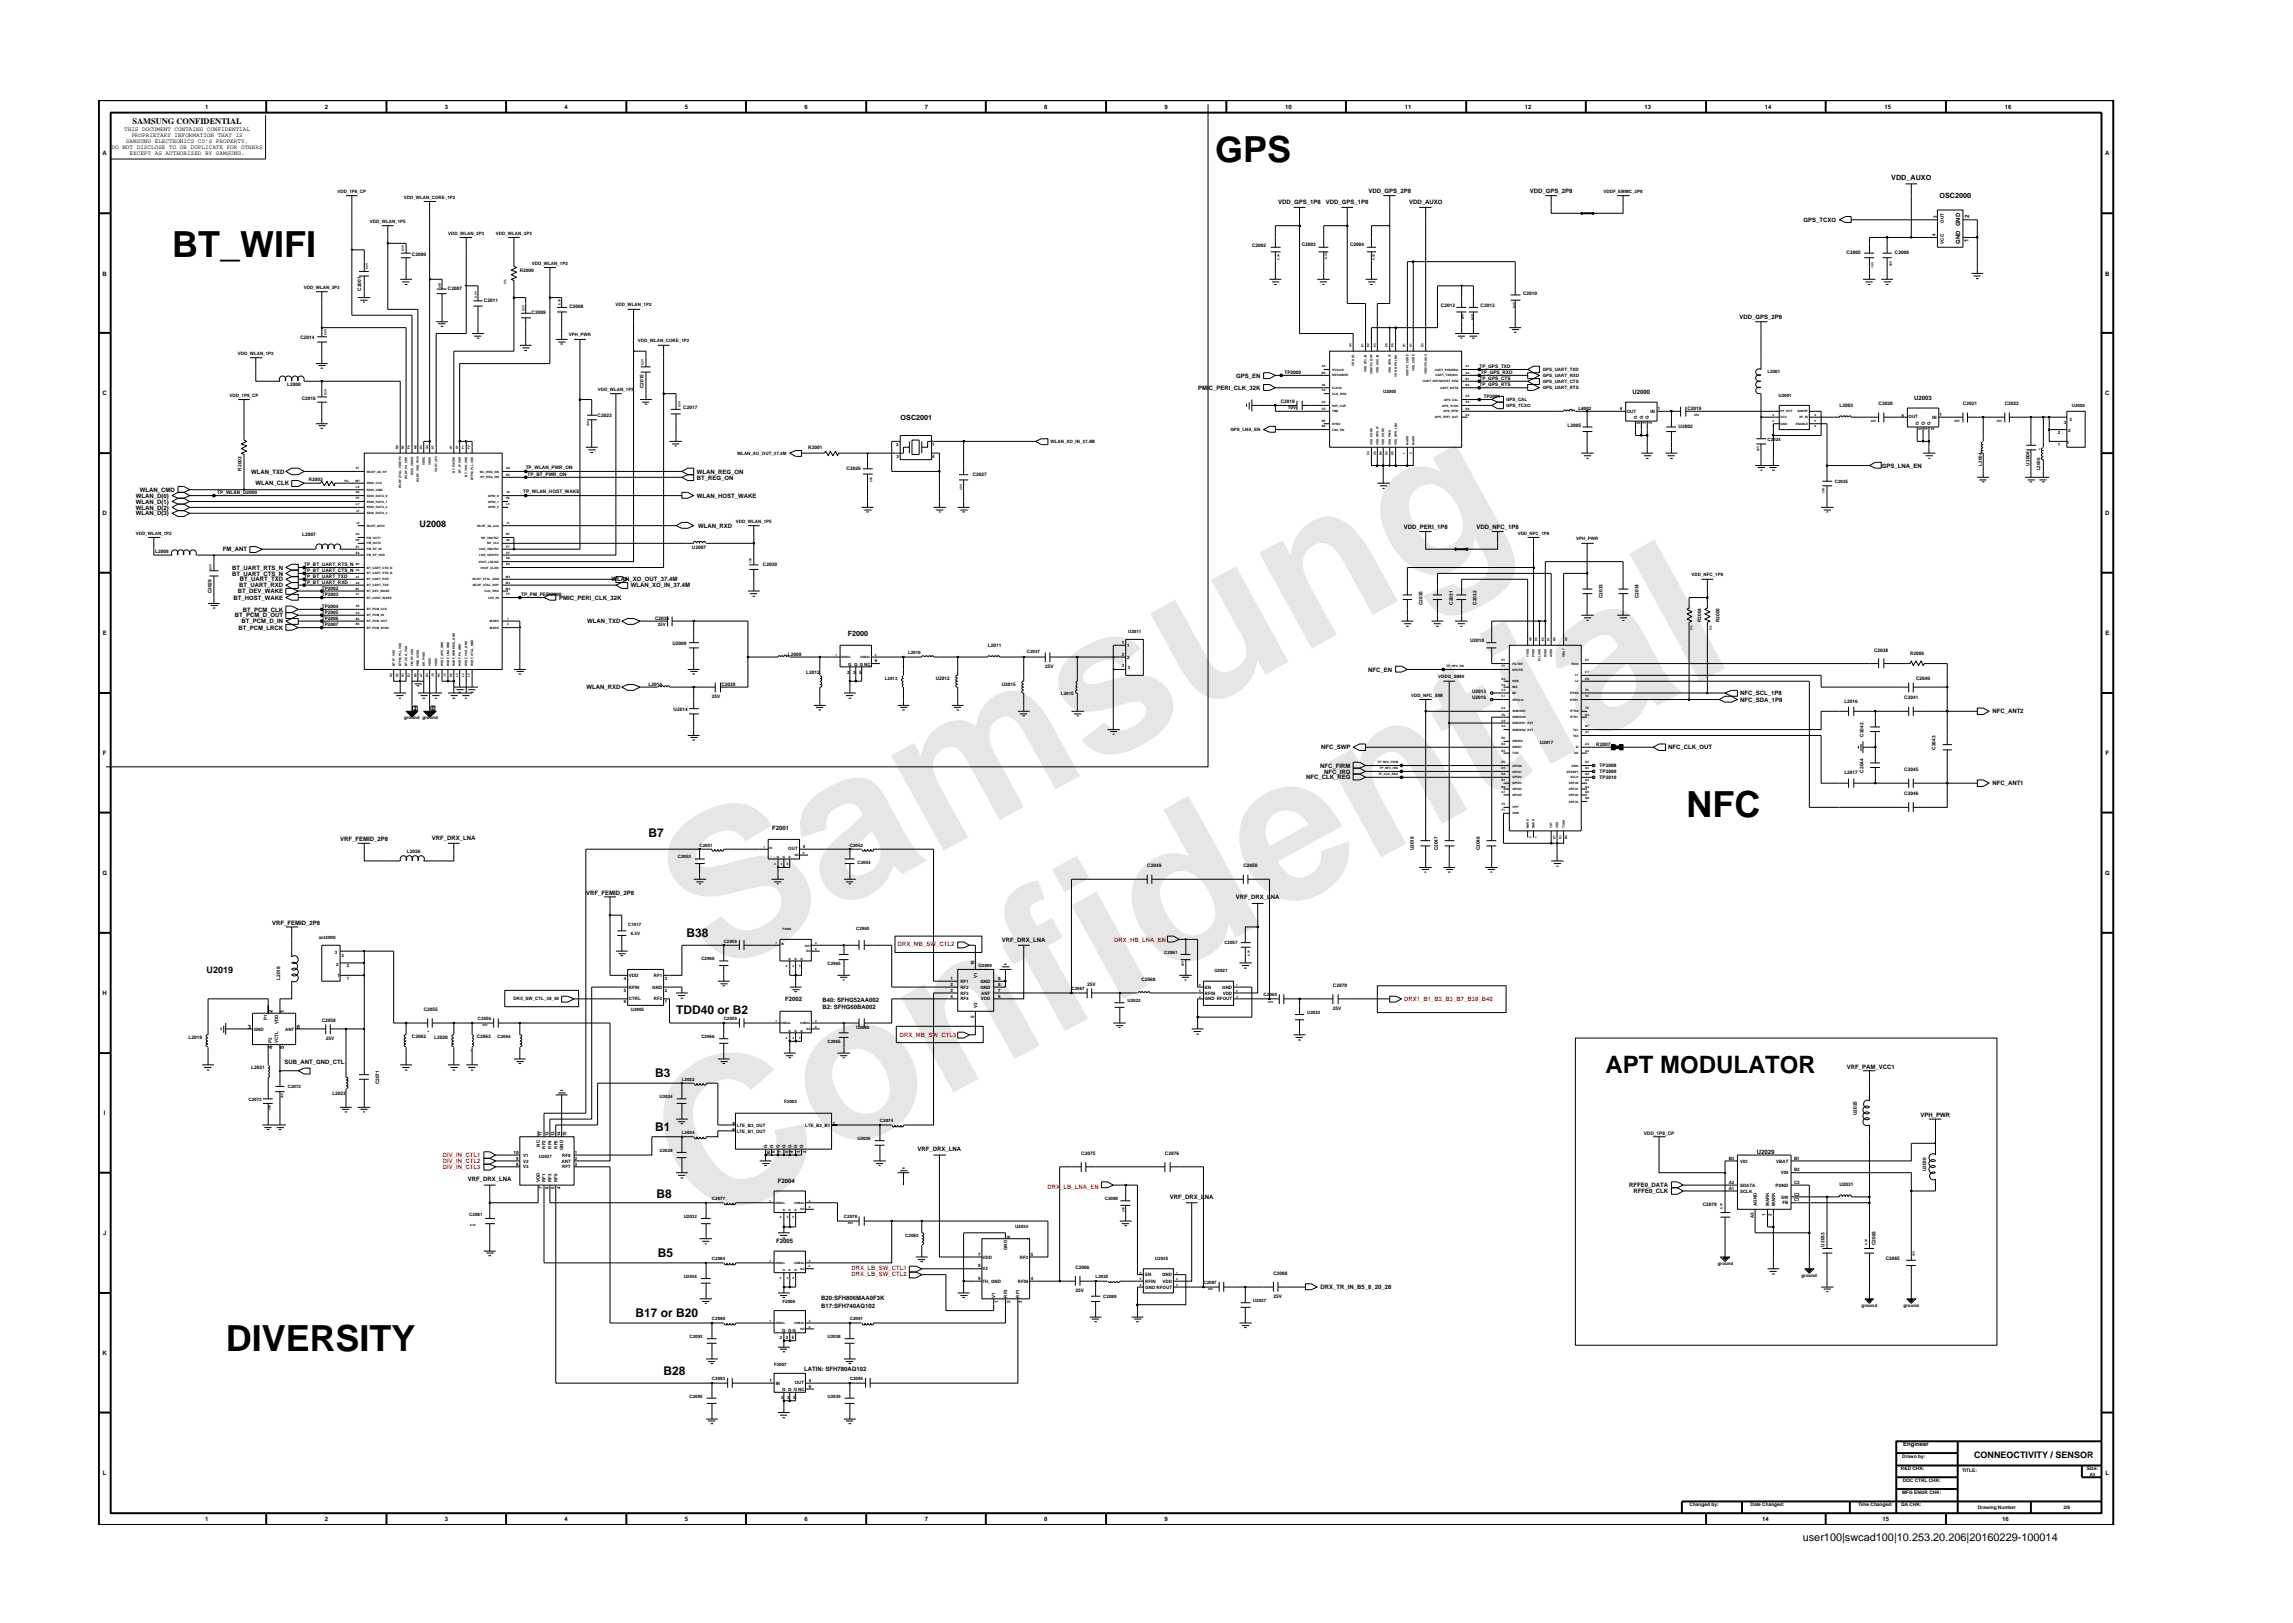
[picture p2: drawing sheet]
<svg xmlns="http://www.w3.org/2000/svg" width="297mm" height="210mm" viewBox="0 0 297 210" stroke-linecap="round" stroke-linejoin="round" font-family="sans-serif">
<defs><g id="words">
<g font-size="26.5" fill="#e6e6e6">
<text x="92.4" y="126.7" transform="rotate(-29 92.4 126.7)">Samsung</text>
<text x="91.1" y="159.4" transform="rotate(-29 91.1 159.4)">Confidential</text>
</g>
<g font-size="4.7">
<text x="157.4" y="21">GPS</text>
<text x="22.3" y="33.3">BT_WIFI</text>
<text x="218.5" y="105.8">NFC</text>
<text x="29.2" y="175">DIVERSITY</text>
</g>
<text font-size="3.1" x="208" y="139">APT MODULATOR</text>
<g font-size="1.6">
<text x="84" y="108.5">B7</text>
<text x="88.9" y="121.4">B38</text>
<text x="87.6" y="131.3">TDD40 or B2</text>
<text x="84.9" y="139.6">B3</text>
<text x="84.9" y="146.5">B1</text>
<text x="85" y="155.2">B8</text>
<text x="85.2" y="162.8">B5</text>
<text x="82.3" y="170.6">B17 or B20</text>
<text x="86" y="178.2">B28</text>
</g>
<text font-size="1.4" x="233.5" y="199.7">user100|swcad100|10.253.20.206|20160229-100014</text>
<g font-size="1.2">
<text x="54.4" y="68.3">U2008</text>
<text x="26.8" y="126.1">U2019</text>
<text x="255.7" y="188.8">CONNEOCTIVITY / SENSOR</text>
</g>
<text font-size="1.1" x="17.2" y="16.1">SAMSUNG CONFIDENTIAL</text>
<g font-size=".9">
<text x="245" y="23.3">VDD_AUXO</text>
<text x="251.2" y="25.7">OSC2000</text>
<text x="116.7" y="54.4">OSC2001</text>
<text x="109.8" y="82.4">F2000</text>
</g>
<g font-size=".8">
<text x="16.1" y="17">THIS DOCUMENT CONTAINS CONFIDENTIAL</text>
<text x="17" y="17.8">PROPRIETARY INFORMATION THAT IS</text>
<text x="26.6" y="14.1">1</text>
<text x="42.1" y="14.1">2</text>
<text x="57.6" y="14.1">3</text>
<text x="73.1" y="14.1">4</text>
<text x="88.7" y="14.1">5</text>
<text x="104.2" y="14.1">6</text>
<text x="119.8" y="14.1">7</text>
<text x="135.3" y="14.1">8</text>
<text x="150.9" y="14.1">9</text>
<text x="166.5" y="14.1">10</text>
<text x="182" y="14.1">11</text>
<text x="197.5" y="14.1">12</text>
<text x="213" y="14.1">13</text>
<text x="228.6" y="14.1">14</text>
<text x="244.1" y="14.1">15</text>
<text x="259.7" y="14.1">16</text>
<text x="13.3" y="20.1">A</text>
<text x="14.5" y="19.3">DO NOT DISCLOSE TO OR DUPLICATE FOR OTHERS</text>
<text x="16.3" y="18.5">SAMSUNG ELECTRONICS CO’S PROPERTY.</text>
<text x="16.8" y="20.1">EXCEPT AS AUTHORIZED BY SAMSUNG.</text>
<text x="272.7" y="20.1">A</text>
<text x="165.6" y="26.4">VDD_GPS_1P8</text>
<text x="171.8" y="26.4">VDD_GPS_1P8</text>
<text x="177.3" y="25">VDD_GPS_2P8</text>
<text x="182.5" y="26.4">VDD_AUXO</text>
<text x="198.2" y="25">VDD_GPS_2P8</text>
<text x="233.6" y="28.8">GPS_TCXO</text>
<text x="253.9" y="29.3" transform="rotate(-90 253.9 29.3)">GND</text>
<text x="255.1" y="28.2" transform="rotate(-90 255.1 28.2)">2</text>
<text x="13.3" y="35.7">B</text>
<text x="253.9" y="31.6" transform="rotate(-90 253.9 31.6)">GND</text>
<text x="255" y="31.4" transform="rotate(-90 255 31.4)">1</text>
<text x="272.7" y="35.7">B</text>
<text x="225.4" y="41.4">VDD_GPS_2P8</text>
<text x="13.3" y="51.2">C</text>
<text x="155.2" y="50.5">PMIC_PERI_CLK_32K</text>
<text x="160.1" y="48.9">GPS_EN</text>
<text x="211.5" y="51">U2000</text>
<text x="248" y="51.8">U2003</text>
<text x="272.7" y="51.2">C</text>
<text x="17.6" y="65.3">WLAN_D(1)</text>
<text x="17.6" y="64.5">WLAN_D(0)</text>
<text x="18.1" y="63.7">WLAN_CMD</text>
<text x="32.5" y="61.4">WLAN_TXD</text>
<text x="33.1" y="62.9">WLAN_CLK</text>
<text x="90.3" y="64.5">WLAN_HOST_WAKE</text>
<text x="90.3" y="61.4">WLAN_REG_ON</text>
<text x="90.3" y="62.1">BT_REG_ON</text>
<text x="243.8" y="60.6">GPS_LNA_EN</text>
<text x="13.3" y="66.8">D</text>
<text x="17.6" y="66.8">WLAN_D(3)</text>
<text x="17.6" y="66">WLAN_D(2)</text>
<text x="28.9" y="71.4">FM_ANT</text>
<text x="90.5" y="68.4">WLAN_RXD</text>
<text x="181.8" y="68.6">VDD_PERI_1P8</text>
<text x="191.3" y="68.6">VDD_NFC_1P8</text>
<text x="272.7" y="66.8">D</text>
<text x="30.1" y="73.8">BT_UART_RTS_N</text>
<text x="30.1" y="74.6">BT_UART_CTS_N</text>
<text x="30.3" y="77.7">BT_HOST_WAKE</text>
<text x="30.8" y="76.9">BT_DEV_WAKE</text>
<text x="31" y="76.1">BT_UART_RXD</text>
<text x="31.1" y="75.3">BT_UART_TXD</text>
<text x="72.4" y="77.7">PMIC_PERI_CLK_32K</text>
<text x="79.2" y="75.3">WLAN_XO_OUT_37.4M</text>
<text x="81.7" y="76.1">WLAN_XO_IN_37.4M</text>
<text x="13.3" y="82.3">E</text>
<text x="30.4" y="80">BT_PCM_D_OUT</text>
<text x="30.9" y="81.6">BT_PCM_LRCK</text>
<text x="31.3" y="80.7">BT_PCM_D_IN</text>
<text x="31.5" y="79.2">BT_PCM_CLK</text>
<text x="76.1" y="80.7">WLAN_TXD</text>
<text x="272.7" y="82.3">E</text>
<text x="76" y="89.3">WLAN_RXD</text>
<text x="177.2" y="87">NFC_EN</text>
<text x="225.4" y="90.9">NFC_SDA_1P8</text>
<text x="225.4" y="90.1">NFC_SCL_1P8</text>
<text x="258.1" y="92.4">NFC_ANT2</text>
<text x="13.3" y="97.8">F</text>
<text x="169.2" y="101">NFC_CLK_REQ</text>
<text x="171" y="99.5">NFC_FIRM</text>
<text x="171.2" y="97.1">NFC_SWP</text>
<text x="171.5" y="100.2">NFC_IRQ</text>
<text x="216.1" y="97.1">NFC_CLK_OUT</text>
<text x="258.1" y="101.7">NFC_ANT1</text>
<text x="272.8" y="97.8">F</text>
<text x="100" y="107.5">F2001</text>
<text x="13.3" y="113.3">G</text>
<text x="44.1" y="108.9">VRF_FEMID_2P8</text>
<text x="56" y="108.8">VRF_DRX_LNA</text>
<text x="272.7" y="113.3">G</text>
<text x="35.3" y="119.8">VRF_FEMID_2P8</text>
<text x="75.9" y="116">VRF_FEMID_2P8</text>
<text x="160.1" y="116.5">VRF_DRX_LNA</text>
<text x="129.8" y="122">VRF_DRX_LNA</text>
<text x="13.3" y="128.9">H</text>
<text x="35.3" y="131.2" transform="rotate(-90 35.3 131.2)">2</text>
<text x="36.8" y="131.2" transform="rotate(-90 36.8 131.2)">1</text>
<text x="101.7" y="129.7">F2002</text>
<text x="106.5" y="130.8">B2: SFHG60BA002</text>
<text x="106.5" y="129.8">B40: SFHG52AA002</text>
<text x="32.1" y="133.3">3</text>
<text x="35.3" y="135.9" transform="rotate(-90 35.3 135.9)">4</text>
<text x="36.8" y="135.9" transform="rotate(-90 36.8 135.9)">5</text>
<text x="36.9" y="137.9">SUB_ANT_GND_CTL</text>
<text x="38.5" y="133.3">6</text>
<text x="239.2" y="138.5">VRF_PAM_VCC1</text>
<text x="13.5" y="144.4">I</text>
<text x="118.9" y="149.2">VRF_DRX_LNA</text>
<text x="227.6" y="149.5">U2029</text>
<text x="248.8" y="144.7">VPH_PWR</text>
<text x="60.6" y="153.1">VRF_DRX_LNA</text>
<text x="100.8" y="153.2">F2004</text>
<text x="151.5" y="155.3">VRF_DRX_LNA</text>
<text x="211" y="153.8">RFFE0_DATA</text>
<text x="211.6" y="154.6">RFFE0_CLK</text>
<text x="13.4" y="160">J</text>
<text x="100.5" y="161">F2005</text>
<text x="171.1" y="167">DRX_TR_IN_B5_8_20_28</text>
<text x="106.4" y="168.4">B20:SFH806MAA0F3K</text>
<text x="106.4" y="169.4">B17:SFH740AQ102</text>
<text x="13.3" y="175.5">K</text>
<text x="104.2" y="177.7">LATIN: SFH780AQ102</text>
<text x="13.3" y="191.1">L</text>
<text x="246.5" y="187.3">Engineer</text>
<text x="272.8" y="191.1">L</text>
<text x="26.6" y="197.1">1</text>
<text x="42.1" y="197.1">2</text>
<text x="57.6" y="197.1">3</text>
<text x="73.1" y="197.1">4</text>
<text x="88.7" y="197.1">5</text>
<text x="104.2" y="197.1">6</text>
<text x="119.8" y="197.1">7</text>
<text x="135.3" y="197.1">8</text>
<text x="150.9" y="197.1">9</text>
<text x="228.3" y="197.1">14</text>
<text x="243.9" y="197.1">15</text>
<text x="259.4" y="197.1">16</text>
</g>
<g font-size=".8" fill="#f00">
<text x="116.3" y="122.6">DRX_MB_SW_CTL2</text>
<text x="144.3" y="122">DRX_HB_LNA_EN</text>
<text x="181.9" y="129.7">DRX1_B1_B2_B3_B7_B38_B40</text>
<text x="116.6" y="134.3">DRX_MB_SW_CTL3</text>
<text x="57.4" y="149.9">DIV_IN_CTL1</text>
<text x="57.4" y="150.7">DIV_IN_CTL2</text>
<text x="57.4" y="151.4">DIV_IN_CTL3</text>
<text x="135.7" y="154">DRX_LB_LNA_EN</text>
<text x="110.3" y="164.5">DRX_LB_SW_CTL1</text>
<text x="110.3" y="165.2">DRX_LB_SW_CTL0</text>
</g>
<g font-size=".6">
<text x="43.7" y="25">VDD_1P8_CP</text>
<text x="47.9" y="28.9">VDD_WLAN_1P5</text>
<text x="52.3" y="25.7">VDD_WLAN_CORE_1P2</text>
<text x="207.7" y="25">VDDF_EMMC_2P8</text>
<text x="250.9" y="28.2" transform="rotate(-90 250.9 28.2)">3</text>
<text x="251.8" y="28.8" transform="rotate(-90 251.8 28.8)">OUT</text>
<text x="53.4" y="33.1">C2000</text>
<text x="58.1" y="30.4">VDD_WLAN_3P3</text>
<text x="64.2" y="30.4">VDD_WLAN_3P3</text>
<text x="67.3" y="35.2">R2000</text>
<text x="68.9" y="34.3">VDD_WLAN_1P2</text>
<text x="162.2" y="32">C2002</text>
<text x="168.6" y="31.9">C2003</text>
<text x="174.9" y="31.9">C2004</text>
<text x="239.2" y="32.9">C2005</text>
<text x="245.5" y="32.9">C2006</text>
<text x="250.7" y="30.6" transform="rotate(-90 250.7 30.6)">4</text>
<text x="251.8" y="31.5" transform="rotate(-90 251.8 31.5)">VCC</text>
<text x="39.4" y="37.4">VDD_WLAN_3P3</text>
<text x="46.8" y="37.7" transform="rotate(-90 46.8 37.7)">C2001</text>
<text x="58" y="37.5">C2007</text>
<text x="62.7" y="39.1">C2011</text>
<text x="68.9" y="40.7">C2009</text>
<text x="73.8" y="39.9">C2008</text>
<text x="79.7" y="39.7">VDD_WLAN_1P2</text>
<text x="186.7" y="39.8">C2012</text>
<text x="191.8" y="39.8">C2013</text>
<text x="197.3" y="38.2">C2010</text>
<text x="30.8" y="46">VDD_WLAN_1P2</text>
<text x="38.9" y="44">C2014</text>
<text x="73.7" y="43.6">VPH_PWR</text>
<text x="82.6" y="44.4">VDD_WLAN_CORE_1P2</text>
<text x="191.7" y="47.7">TP_GPS_TXD</text>
<text x="29.7" y="51.4">VDD_1P8_CP</text>
<text x="37.2" y="50">L2000</text>
<text x="39.1" y="51.8">C2016</text>
<text x="77.4" y="54">C2023</text>
<text x="77.5" y="50.6">VDD_WLAN_1P5</text>
<text x="83.4" y="50.3" transform="rotate(-90 83.4 50.3)">C2015</text>
<text x="88.5" y="53">C2017</text>
<text x="165.9" y="52.2">C2018</text>
<text x="166.4" y="48.5">TP2000</text>
<text x="166.8" y="53">10V</text>
<text x="179.2" y="51">U2005</text>
<text x="191.7" y="50">TP_GPS_RTS</text>
<text x="191.7" y="49.3">TP_GPS_CTS</text>
<text x="191.8" y="48.5">TP_GPS_RXD</text>
<text x="192.2" y="51.6">TP2001</text>
<text x="195.1" y="52.7">GPS_TCXO</text>
<text x="195.1" y="52">GPS_CAL</text>
<text x="199.8" y="48.1">GPS_UART_TXD</text>
<text x="199.8" y="48.8">GPS_UART_RXD</text>
<text x="199.8" y="49.6">GPS_UART_CTS</text>
<text x="199.8" y="50.4">GPS_UART_RTS</text>
<text x="204.5" y="53.1">L2002</text>
<text x="204.8" y="53.3">*</text>
<text x="209.8" y="53.1">4</text>
<text x="210.7" y="53.5">OUT</text>
<text x="213.8" y="53.5">IN</text>
<text x="214.7" y="53.1">1</text>
<text x="218.6" y="53.1">C2019</text>
<text x="229" y="48.3">L2001</text>
<text x="230.4" y="51.4">U2001</text>
<text x="238.3" y="52.7">L2003</text>
<text x="243.4" y="52.5">C2020</text>
<text x="246.3" y="54">4</text>
<text x="251.2" y="53.9">1</text>
<text x="254.3" y="52.5">C2021</text>
<text x="259.7" y="52.5">C2022</text>
<text x="268.4" y="52.7">U2004</text>
<text x="95.5" y="58.9">WLAN_XO_OUT_37.4M</text>
<text x="104.7" y="58.2">R2001</text>
<text x="116.1" y="57.8">2</text>
<text x="116.1" y="59.3">3</text>
<text x="120.8" y="59.3">4</text>
<text x="120.8" y="57.8">1</text>
<text x="136.1" y="57.4">WLAN_XO_IN_37.4M</text>
<text x="159.4" y="55.9">GPS_LNA_EN</text>
<text x="203.1" y="55.3">L2005</text>
<text x="212.1" y="54.3" transform="rotate(-90 212.1 54.3)">G</text>
<text x="212.5" y="55" transform="rotate(-90 212.5 55)">5</text>
<text x="212.8" y="54.3" transform="rotate(-90 212.8 54.3)">G</text>
<text x="213.2" y="55" transform="rotate(-90 213.2 55)">3</text>
<text x="213.6" y="54.3" transform="rotate(-90 213.6 54.3)">G</text>
<text x="214" y="55" transform="rotate(-90 214 55)">2</text>
<text x="217.5" y="55.4">U2002</text>
<text x="229" y="57.2">C2024</text>
<text x="247.2" y="54.2">OUT</text>
<text x="248.6" y="55.1" transform="rotate(-90 248.6 55.1)">G</text>
<text x="248.9" y="55.7" transform="rotate(-90 248.9 55.7)">5</text>
<text x="249.3" y="55.1" transform="rotate(-90 249.3 55.1)">G</text>
<text x="249.7" y="55.7" transform="rotate(-90 249.7 55.7)">3</text>
<text x="250.1" y="55.1" transform="rotate(-90 250.1 55.1)">G</text>
<text x="250.3" y="54.3">IN</text>
<text x="250.6" y="55.7" transform="rotate(-90 250.6 55.7)">2</text>
<text x="264.5" y="58.3" transform="rotate(-90 264.5 58.3)">*</text>
<text x="266.6" y="57.8">1</text>
<text x="266.6" y="56.2">2</text>
<text x="267.3" y="54.9">3</text>
<text x="267.8" y="57.5">1</text>
<text x="267.9" y="55.9">2</text>
<text x="268.1" y="54.6">3</text>
<text x="28.1" y="64">TP_WLAN_D2000</text>
<text x="31.3" y="61" transform="rotate(-90 31.3 61)">R2002</text>
<text x="40" y="62.3">R2003</text>
<text x="67.8" y="63.8">TP_WLAN_HOST_WAKE</text>
<text x="68.1" y="60.7">TP_WLAN_PWR_ON</text>
<text x="68.4" y="61.7">TP_BT_PWR_ON</text>
<text x="109.7" y="60.9">C2026</text>
<text x="126" y="61.7">C2027</text>
<text x="237.7" y="62.6">C2025</text>
<text x="256.7" y="60.3" transform="rotate(-90 256.7 60.3)">L2004</text>
<text x="262.9" y="60.3" transform="rotate(-90 262.9 60.3)">U2006</text>
<text x="264.3" y="60.9" transform="rotate(-90 264.3 60.9)">L2006</text>
<text x="17.6" y="69.2">VDD_WLAN_1P2</text>
<text x="20.1" y="71.6">L2008</text>
<text x="39.1" y="69.4">L2007</text>
<text x="89.6" y="71.1">U2007</text>
<text x="95.3" y="67.7">VDD_WLAN_1P5</text>
<text x="196.6" y="69.2">VDD_NFC_1P8</text>
<text x="204.2" y="70">VPH_PWR</text>
<text x="27.4" y="76.9" transform="rotate(-90 27.4 76.9)">C2029</text>
<text x="39.4" y="74.9">TP_BT_UART_TXD</text>
<text x="39.4" y="74.1">TP_BT_UART_CTS_N</text>
<text x="39.4" y="73.3">TP_BT_UART_RTS_N</text>
<text x="39.4" y="75.7">TP_BT_UART_RXD</text>
<text x="41.7" y="77.2">TP2003</text>
<text x="41.7" y="76.5">TP2002</text>
<text x="67.5" y="77.2">TP_PM_PERI2000</text>
<text x="98.8" y="73.4">C2030</text>
<text x="207.6" y="77.5" transform="rotate(-90 207.6 77.5)">C2033</text>
<text x="212.3" y="77.5" transform="rotate(-90 212.3 77.5)">C2034</text>
<text x="219.1" y="74.7">VDD_NFC_1P8</text>
<text x="41.7" y="78.7">TP2004</text>
<text x="41.7" y="79.6">TP2005</text>
<text x="41.7" y="81.1">TP2007</text>
<text x="41.7" y="80.3">TP2006</text>
<text x="84.9" y="80.3">C2036</text>
<text x="85.2" y="81.1">25V</text>
<text x="87.1" y="83.6">U2009</text>
<text x="128" y="83.8">L2011</text>
<text x="145.3" y="83.4">1</text>
<text x="146" y="83.8">1</text>
<text x="146.2" y="82">U2011</text>
<text x="184.3" y="78.4" transform="rotate(-90 184.3 78.4)">C2035</text>
<text x="188.2" y="78.3" transform="rotate(-90 188.2 78.3)">C2031</text>
<text x="190.4" y="83.2">U2010</text>
<text x="191.3" y="78.3" transform="rotate(-90 191.3 78.3)">C2032</text>
<text x="220.4" y="80.6" transform="rotate(-90 220.4 80.6)">R2004</text>
<text x="222.8" y="80.6" transform="rotate(-90 222.8 80.6)">R2005</text>
<text x="84" y="88.8">L2014</text>
<text x="93.4" y="88.8">C2039</text>
<text x="102.1" y="84.9">L2009</text>
<text x="104.4" y="87.3">L2012</text>
<text x="109.8" y="87.3">2</text>
<text x="109.9" y="86.2">G G G NC</text>
<text x="110.5" y="87.3">3</text>
<text x="111.3" y="87.3">5</text>
<text x="113.3" y="85.8">6</text>
<text x="114.6" y="88.1">L2013</text>
<text x="117.6" y="84.8">L2010</text>
<text x="121.2" y="88.1">U2012</text>
<text x="129.8" y="88.9">U2015</text>
<text x="133" y="84.6">C2037</text>
<text x="135.4" y="86.6">25V</text>
<text x="145.3" y="85">2</text>
<text x="145.3" y="86.4">3</text>
<text x="146" y="85.3">2</text>
<text x="146.1" y="86.6">3</text>
<text x="186.3" y="87.9">VDDQ_SIM0</text>
<text x="190.7" y="89.8">U2013</text>
<text x="242.8" y="84.4">C2038</text>
<text x="247.4" y="84.8">R2006</text>
<text x="248.2" y="88.1">C2040</text>
<text x="52.4" y="93.2">ground ground</text>
<text x="87.3" y="92.1">U2014</text>
<text x="92.2" y="90.5">25V</text>
<text x="137.4" y="90">L2015</text>
<text x="182.8" y="90.2">VDD_NFC_SIM</text>
<text x="190.7" y="90.6">U2016</text>
<text x="238.9" y="91">L2016</text>
<text x="241.4" y="95.4" transform="rotate(-90 241.4 95.4)">C2042</text>
<text x="246.7" y="90.6">C2041</text>
<text x="199.5" y="96.4">U2017</text>
<text x="206.8" y="96.6">R2007</text>
<text x="207.2" y="100.2">TP2009</text>
<text x="207.2" y="100.9">TP2010</text>
<text x="207.2" y="99.4">TP2008</text>
<text x="238.9" y="100.3">L2017</text>
<text x="241.4" y="100.1" transform="rotate(-90 241.4 100.1)">C2044</text>
<text x="246.7" y="99.9">C2045</text>
<text x="250.7" y="97.1" transform="rotate(-90 250.7 97.1)">C2043</text>
<text x="246.7" y="103">C2046</text>
<text x="52.7" y="110.5">L2026</text>
<text x="87.8" y="111.2">C2053</text>
<text x="90.6" y="109.7">C2051</text>
<text x="102.1" y="110.2">OUT</text>
<text x="104" y="109.8">4</text>
<text x="110.1" y="109.7">C2052</text>
<text x="111.1" y="112">C2054</text>
<text x="148.6" y="112.4">C2049</text>
<text x="161.1" y="112.4">C2050</text>
<text x="183.1" y="110.2" transform="rotate(-90 183.1 110.2)">U2018</text>
<text x="186.3" y="110.2" transform="rotate(-90 186.3 110.2)">C2047</text>
<text x="191.7" y="110.2" transform="rotate(-90 191.7 110.2)">C2048</text>
<text x="81.4" y="119.9">C1917</text>
<text x="41.3" y="121.7">ant2000</text>
<text x="43.4" y="123.6">3</text>
<text x="43.5" y="125.1">2</text>
<text x="44.2" y="124">3</text>
<text x="44.9" y="125.3">2</text>
<text x="81.7" y="121.1">6.3V</text>
<text x="90.9" y="124.4">C2966</text>
<text x="93.8" y="122.1">C2959</text>
<text x="107.2" y="125">C2965</text>
<text x="110.9" y="120.5">C2960</text>
<text x="126.2" y="125.1" transform="rotate(-90 126.2 125.1)">10</text>
<text x="126.8" y="125.3">U2900</text>
<text x="150.8" y="123.6">C2061</text>
<text x="157.3" y="125.9">U2021</text>
<text x="158.6" y="122.3">C2057</text>
<text x="36.3" y="126.9" transform="rotate(-90 36.3 126.9)">L2018</text>
<text x="43.7" y="126.6">1</text>
<text x="44.9" y="126.9">1</text>
<text x="54.9" y="131">C2055</text>
<text x="66.5" y="129.6">DRX_SW_CTL_38_40</text>
<text x="80.8" y="128.5">5</text>
<text x="80.8" y="126.9">4</text>
<text x="80.8" y="130">6</text>
<text x="81.5" y="128.1">RFIN</text>
<text x="81.5" y="126.6">VDD</text>
<text x="81.5" y="129.6">CTRL</text>
<text x="81.7" y="131">U2905</text>
<text x="84.5" y="128.1">GND</text>
<text x="84.7" y="126.6">RF1</text>
<text x="84.7" y="129.6">RF2</text>
<text x="86.1" y="128.5">2</text>
<text x="86.1" y="126.9">3</text>
<text x="86.1" y="130">1</text>
<text x="123.1" y="127.7">2</text>
<text x="123.1" y="128.5">3</text>
<text x="123.1" y="129.2">4</text>
<text x="123.1" y="126.9">1</text>
<text x="124.4" y="128.1">RF2</text>
<text x="124.4" y="128.8">RF3</text>
<text x="124.4" y="129.6">RF4</text>
<text x="124.4" y="127.3">RF1</text>
<text x="126.2" y="131.9" transform="rotate(-90 126.2 131.9)">5</text>
<text x="126.6" y="126.6" transform="rotate(-90 126.6 126.6)">V1</text>
<text x="126.6" y="130.6" transform="rotate(-90 126.6 130.6)">V2</text>
<text x="127" y="128.1">GND</text>
<text x="127" y="127.3">GND</text>
<text x="127.1" y="129.6">VDD</text>
<text x="127.1" y="128.8">ANT</text>
<text x="129.3" y="129.2">6</text>
<text x="129.3" y="128.5">7</text>
<text x="129.3" y="127.7">8</text>
<text x="129.3" y="126.9">9</text>
<text x="138.8" y="128.3">C2067</text>
<text x="140.8" y="127.7">25V</text>
<text x="146.1" y="129.8">U2022</text>
<text x="147.9" y="127.1">C2068</text>
<text x="156.1" y="129.6">GND RFOUT</text>
<text x="156.1" y="128.8">RFIN</text>
<text x="156.1" y="128.1">EN</text>
<text x="158.3" y="128.1">GND</text>
<text x="158.4" y="128.8">VDD</text>
<text x="163.7" y="129.1">C2069</text>
<text x="169.3" y="131.3">U2023</text>
<text x="172.7" y="127.9">C2070</text>
<text x="172.7" y="130.8">25V</text>
<text x="24.4" y="134.6">L2019</text>
<text x="32.9" y="133.5">GND</text>
<text x="34.6" y="132.1" transform="rotate(-90 34.6 132.1)">P1</text>
<text x="35.2" y="135.2" transform="rotate(-90 35.2 135.2)">P2</text>
<text x="36.1" y="135.2" transform="rotate(-90 36.1 135.2)">VCTL</text>
<text x="36.1" y="132.7" transform="rotate(-90 36.1 132.7)">VDD</text>
<text x="36.9" y="133.5">ANT</text>
<text x="41.7" y="132.4">C2058</text>
<text x="42.2" y="134.7">25V</text>
<text x="53.4" y="134.5">C2062</text>
<text x="55.4" y="134">*</text>
<text x="56.3" y="134.6">L2020</text>
<text x="60.9" y="136.4">*</text>
<text x="61.8" y="134.5">C2063</text>
<text x="61.9" y="132.2">C2056</text>
<text x="64.4" y="134.5">C2064</text>
<text x="90.9" y="134.5">C2066</text>
<text x="93.8" y="132.2">C2059</text>
<text x="107.2" y="135.1">C2065</text>
<text x="110.9" y="133.3">C2060</text>
<text x="32.2" y="142.6">C2073</text>
<text x="32.5" y="138.5">L2021</text>
<text x="37.3" y="140.9">C2072</text>
<text x="43.1" y="141.8">L2023</text>
<text x="49.1" y="140.5" transform="rotate(-90 49.1 140.5)">C2071</text>
<text x="85.4" y="142.3">U2024</text>
<text x="88.3" y="140">L2022</text>
<text x="101.6" y="142.9">F2003</text>
<text x="66.5" y="149.5">10</text>
<text x="67.8" y="149.8">V1</text>
<text x="69.9" y="148.5" transform="rotate(-90 69.9 148.5)">NC</text>
<text x="70.2" y="147.2" transform="rotate(-90 70.2 147.2)">11</text>
<text x="70.7" y="148.8" transform="rotate(-90 70.7 148.8)">RF2</text>
<text x="71.1" y="147.2" transform="rotate(-90 71.1 147.2)">12</text>
<text x="71.4" y="148.8" transform="rotate(-90 71.4 148.8)">RF4</text>
<text x="71.8" y="147.2" transform="rotate(-90 71.8 147.2)">13</text>
<text x="72.2" y="148.8" transform="rotate(-90 72.2 148.8)">RF6</text>
<text x="72.6" y="147.2" transform="rotate(-90 72.6 147.2)">14</text>
<text x="72.8" y="149.8">RF8</text>
<text x="73" y="149" transform="rotate(-90 73 149)">GND</text>
<text x="73.4" y="147.2" transform="rotate(-90 73.4 147.2)">15</text>
<text x="74.5" y="149.5">1</text>
<text x="85.4" y="149.2">U2028</text>
<text x="88.3" y="146.9">L2024</text>
<text x="94.9" y="146.5">6</text>
<text x="94.9" y="145.7">9</text>
<text x="95.4" y="146.7">LTE_B1_OUT</text>
<text x="95.4" y="146">LTE_B3_OUT</text>
<text x="99.4" y="148.7" transform="rotate(-90 99.4 148.7)">G</text>
<text x="99.8" y="149.7" transform="rotate(-90 99.8 149.7)">10</text>
<text x="100.1" y="148.7" transform="rotate(-90 100.1 148.7)">G</text>
<text x="100.4" y="149.4" transform="rotate(-90 100.4 149.4)">8</text>
<text x="101" y="148.7" transform="rotate(-90 101 148.7)">G</text>
<text x="101.2" y="149.4" transform="rotate(-90 101.2 149.4)">7</text>
<text x="101.8" y="148.7" transform="rotate(-90 101.8 148.7)">G</text>
<text x="102.1" y="149.4" transform="rotate(-90 102.1 149.4)">5</text>
<text x="102.5" y="148.7" transform="rotate(-90 102.5 148.7)">G</text>
<text x="102.7" y="149.4" transform="rotate(-90 102.7 149.4)">4</text>
<text x="103.3" y="148.7" transform="rotate(-90 103.3 148.7)">G</text>
<text x="103.7" y="149.4" transform="rotate(-90 103.7 149.4)">3</text>
<text x="104" y="148.7" transform="rotate(-90 104 148.7)">G</text>
<text x="104.3" y="146">LTE_B3_B1</text>
<text x="104.4" y="149.4" transform="rotate(-90 104.4 149.4)">2</text>
<text x="107.9" y="145.7">1</text>
<text x="111.1" y="147.7">U2026</text>
<text x="114" y="145.4">C2074</text>
<text x="140.1" y="149.6">C2075</text>
<text x="150.9" y="149.6">C2076</text>
<text x="212.9" y="147">VDD_1P8_CP</text>
<text x="240.5" y="144.5" transform="rotate(-90 240.5 144.5)">U2025</text>
<text x="66.8" y="151">8</text>
<text x="66.8" y="150.2">9</text>
<text x="67.8" y="151.4">V3</text>
<text x="67.8" y="150.6">V2</text>
<text x="69.8" y="150.1">U2027</text>
<text x="69.9" y="153.1" transform="rotate(-90 69.9 153.1)">VDD</text>
<text x="70.2" y="154" transform="rotate(-90 70.2 154)">7</text>
<text x="70.7" y="153.1" transform="rotate(-90 70.7 153.1)">RF1</text>
<text x="71.1" y="154" transform="rotate(-90 71.1 154)">6</text>
<text x="71.4" y="153.1" transform="rotate(-90 71.4 153.1)">RF3</text>
<text x="71.8" y="154" transform="rotate(-90 71.8 154)">5</text>
<text x="72.2" y="153.1" transform="rotate(-90 72.2 153.1)">RF5</text>
<text x="72.6" y="154" transform="rotate(-90 72.6 154)">4</text>
<text x="72.7" y="150.6">ANT</text>
<text x="72.8" y="151.4">RF7</text>
<text x="74.5" y="150.2">2</text>
<text x="74.5" y="151">3</text>
<text x="92.2" y="155.5">C2077</text>
<text x="143.1" y="155.5">C2080</text>
<text x="223.9" y="150.2">B3</text>
<text x="223.9" y="154.1">A1</text>
<text x="223.9" y="153.4">A2</text>
<text x="225.4" y="150.6">VIO</text>
<text x="225.4" y="154.5">SCLK</text>
<text x="225.4" y="153.7">SDATA</text>
<text x="230" y="153.7">PGND</text>
<text x="230.1" y="150.6">VBAT</text>
<text x="230.7" y="152.1">VIN</text>
<text x="230.7" y="155.3">SW</text>
<text x="232.4" y="150.2">B1</text>
<text x="232.4" y="151.8">B2</text>
<text x="232.4" y="155.6">C1</text>
<text x="232.4" y="154.9">C2</text>
<text x="232.4" y="153.4">C3</text>
<text x="238.3" y="153.7">U2031</text>
<text x="249.5" y="151.8" transform="rotate(-90 249.5 151.8)">U2030</text>
<text x="60.8" y="157.6">C2081</text>
<text x="88.6" y="157.8">U2032</text>
<text x="109.3" y="157.8">C2078</text>
<text x="117.3" y="160.3">C2082</text>
<text x="130.5" y="161.9" transform="rotate(-90 130.5 161.9)">GND</text>
<text x="130.8" y="160.4" transform="rotate(-90 130.8 160.4)">6</text>
<text x="131.5" y="159.1">U2034</text>
<text x="220.6" y="156.2">C2079</text>
<text x="227.2" y="157.8" transform="rotate(-90 227.2 157.8)">A3</text>
<text x="227.6" y="156.2" transform="rotate(-90 227.6 156.2)">AGND</text>
<text x="228.7" y="157.6" transform="rotate(-90 228.7 157.6)">1</text>
<text x="229.2" y="156.2" transform="rotate(-90 229.2 156.2)">MARK</text>
<text x="229.5" y="157.6" transform="rotate(-90 229.5 157.6)">2</text>
<text x="229.9" y="156.2" transform="rotate(-90 229.9 156.2)">MARK</text>
<text x="230.9" y="156">FB</text>
<text x="236.3" y="161.5" transform="rotate(-90 236.3 161.5)">U2033</text>
<text x="242.9" y="161.3" transform="rotate(-90 242.9 161.3)">C2083</text>
<text x="88.6" y="165.6">U2036</text>
<text x="92.2" y="163.3">C2084</text>
<text x="126.7" y="162.7">7</text>
<text x="126.7" y="164.2">8</text>
<text x="126.7" y="165.8">9</text>
<text x="127.3" y="163.1">VDD</text>
<text x="127.3" y="164.6">V2</text>
<text x="127.3" y="166.2">TH_GND</text>
<text x="131.8" y="166.2">RFIN</text>
<text x="132.1" y="163.1">RF2</text>
<text x="133.5" y="165.8">4</text>
<text x="133.5" y="162.7">5</text>
<text x="139.3" y="167.3">25V</text>
<text x="139.3" y="164.4">C2086</text>
<text x="141.9" y="165.6">L2025</text>
<text x="148.4" y="166.9">GND RFOUT</text>
<text x="148.4" y="166.2">RFIN</text>
<text x="148.4" y="165.3">EN</text>
<text x="149.6" y="163.3">U2035</text>
<text x="150.5" y="165.3">GND</text>
<text x="150.6" y="166.2">VDD</text>
<text x="155.9" y="166.4">C2087</text>
<text x="165" y="165.1">C2088</text>
<text x="222.5" y="163.9">ground</text>
<text x="233.4" y="165.4">ground</text>
<text x="244.3" y="163.2">C2085</text>
<text x="89.3" y="173.3">C2092</text>
<text x="92.2" y="171.1">C2090</text>
<text x="101" y="173.4">2</text>
<text x="101.3" y="172.5">G G G</text>
<text x="101.4" y="168.8">F2006</text>
<text x="101.8" y="173.4">3</text>
<text x="102.6" y="173.4">5</text>
<text x="107.2" y="173.3">U2038</text>
<text x="110.1" y="171.1">C2091</text>
<text x="128.9" y="168.1" transform="rotate(-90 128.9 168.1)">V1</text>
<text x="129.3" y="168.8" transform="rotate(-90 129.3 168.8)">1</text>
<text x="130.5" y="168.1" transform="rotate(-90 130.5 168.1)">RF3</text>
<text x="130.8" y="168.8" transform="rotate(-90 130.8 168.8)">2</text>
<text x="132.1" y="168.1" transform="rotate(-90 132.1 168.1)">RF1</text>
<text x="132.4" y="168.8" transform="rotate(-90 132.4 168.8)">3</text>
<text x="142.9" y="168.1">C2089</text>
<text x="162.3" y="168.7">U2037</text>
<text x="165" y="168.1">25V</text>
<text x="241.2" y="169.3">ground</text>
<text x="246.6" y="169.3">ground</text>
<text x="92.2" y="178.8">C2093</text>
<text x="99.7" y="179">1</text>
<text x="100.3" y="176.9">F2007</text>
<text x="100.5" y="179.4">IN</text>
<text x="103" y="179.3">OUT</text>
<text x="104.8" y="179.8">6</text>
<text x="104.8" y="179">4</text>
<text x="110.1" y="178.8">C2094</text>
<text x="89.3" y="181.1">C2095</text>
<text x="101.2" y="181.3">2</text>
<text x="101.3" y="180.2">G G G NC</text>
<text x="102" y="181.3">3</text>
<text x="102.7" y="181.3">5</text>
<text x="107.2" y="181.1">U2039</text>
<text x="246.2" y="190.4">R&amp;D CHK:</text>
<text x="246.4" y="188.9">Drawn by:</text>
<text x="254.2" y="190.7">TITLE:</text>
<text x="270.3" y="190.4">Size:</text>
<text x="270.7" y="191.2">A3</text>
<text x="218.9" y="195.1">Changed by:</text>
<text x="226.8" y="195.1">Date Changed:</text>
<text x="240.7" y="195.1">Time Changed:</text>
<text x="246.3" y="195.1">QA CHK:</text>
<text x="246.4" y="193.5">MFG ENGR CHK:</text>
<text x="246.5" y="192">DOC CTRL CHK:</text>
<text x="256.2" y="195.5">Drawing Number</text>
<text x="267.3" y="195.5">2/6</text>
</g>
<g font-size=".4">
<text x="47.6" y="34.9" transform="rotate(-90 47.6 34.9)">6.3V</text>
<text x="52.3" y="32.6" transform="rotate(-90 52.3 32.6)">6.3V</text>
<text x="165.8" y="33.7" transform="rotate(-90 165.8 33.7)">6.3V</text>
<text x="171.9" y="33.5" transform="rotate(-90 171.9 33.5)">6.3V</text>
<text x="178.1" y="33.7" transform="rotate(-90 178.1 33.7)">6.3V</text>
<text x="242.7" y="34.7" transform="rotate(-90 242.7 34.7)">10V</text>
<text x="245.1" y="34.5" transform="rotate(-90 245.1 34.5)">25V</text>
<text x="57.1" y="37.3" transform="rotate(-90 57.1 37.3)">25V</text>
<text x="61.8" y="38.6" transform="rotate(-90 61.8 38.6)">6.3V</text>
<text x="65.6" y="36.7" transform="rotate(-90 65.6 36.7)">5%</text>
<text x="67.9" y="40.3" transform="rotate(-90 67.9 40.3)">6.3V</text>
<text x="72.6" y="39.5" transform="rotate(-90 72.6 39.5)">6.3V</text>
<text x="189.6" y="41.4" transform="rotate(-90 189.6 41.4)">25V</text>
<text x="190.9" y="41.5" transform="rotate(-90 190.9 41.5)">6.3V</text>
<text x="196.3" y="39.9" transform="rotate(-90 196.3 39.9)">6.3V</text>
<text x="42.3" y="43.4" transform="rotate(-90 42.3 43.4)">6.3V</text>
<text x="83.4" y="47.3" transform="rotate(-90 83.4 47.3)">6.3V</text>
<text x="171.2" y="47.6">A3</text>
<text x="175.1" y="45" transform="rotate(-90 175.1 45)">A4</text>
<text x="175.4" y="47.4" transform="rotate(-90 175.4 47.4)">VDD_IO</text>
<text x="176.6" y="45" transform="rotate(-90 176.6 45)">E1</text>
<text x="177.4" y="45" transform="rotate(-90 177.4 45)">E2</text>
<text x="178.2" y="45" transform="rotate(-90 178.2 45)">E3</text>
<text x="179.7" y="45" transform="rotate(-90 179.7 45)">E5</text>
<text x="180.5" y="45" transform="rotate(-90 180.5 45)">E6</text>
<text x="182" y="45" transform="rotate(-90 182 45)">D1</text>
<text x="182.9" y="45" transform="rotate(-90 182.9 45)">C1</text>
<text x="184.4" y="45" transform="rotate(-90 184.4 45)">D3</text>
<text x="189.9" y="47.6">A1</text>
<text x="42.3" y="51.2" transform="rotate(-90 42.3 51.2)">6.3V</text>
<text x="88.2" y="52.7" transform="rotate(-90 88.2 52.7)">6.3V</text>
<text x="171.2" y="48.4">B3</text>
<text x="171.2" y="50">A6</text>
<text x="171.2" y="53.1">C5</text>
<text x="171.2" y="52.2">C2</text>
<text x="171.2" y="50.7">C3</text>
<text x="172.6" y="48.8">NSTANDBY</text>
<text x="172.6" y="50.4">CLK32</text>
<text x="172.6" y="53.4">TM0</text>
<text x="172.6" y="52.7">REF_CAP</text>
<text x="172.6" y="51.1">CLK_REQ</text>
<text x="172.6" y="48">IFVALID</text>
<text x="177" y="48.2" transform="rotate(-90 177 48.2)">VDD_3P3_IN</text>
<text x="177.8" y="48.5" transform="rotate(-90 177.8 48.5)">VDD1P2_GRF</text>
<text x="178.6" y="48.4" transform="rotate(-90 178.6 48.4)">VDD_AUX_IN</text>
<text x="180.2" y="48.3" transform="rotate(-90 180.2 48.3)">VDD_GPS_IF</text>
<text x="180.9" y="48.8" transform="rotate(-90 180.9 48.8)">VDD_GPS_LNA</text>
<text x="182.5" y="48.8" transform="rotate(-90 182.5 48.8)">VDD1P1_CORE</text>
<text x="183.2" y="48.1" transform="rotate(-90 183.2 48.1)">VDD_CORE</text>
<text x="184.3" y="49.5">UART_NRTS|HOST_REQ</text>
<text x="184.8" y="48.5" transform="rotate(-90 184.8 48.5)">VDD1P8_AUX</text>
<text x="185.9" y="48">UART_RXD|SDA</text>
<text x="186" y="48.8">UART_TXD|SCL</text>
<text x="186.6" y="50.4">UART_NCTS</text>
<text x="186.8" y="52.7">GPS_TCXO</text>
<text x="187" y="53.4">GPS_RFIN</text>
<text x="187.1" y="51.9">GPS_CAL</text>
<text x="189.9" y="53.8">D4</text>
<text x="189.9" y="53.1">D6</text>
<text x="189.9" y="49.2">B1</text>
<text x="189.9" y="50">B2</text>
<text x="189.9" y="51.5">A5</text>
<text x="189.9" y="48.4">A2</text>
<text x="189.9" y="52.2">E4</text>
<text x="219.5" y="53.9">25V</text>
<text x="229.6" y="53.8">3</text>
<text x="230.7" y="53.4">RF_OUT</text>
<text x="232.8" y="53.4">GNDRF</text>
<text x="235" y="53.8">4</text>
<text x="51.6" y="58.2" transform="rotate(-90 51.6 58.2)">M3</text>
<text x="52.3" y="58.2" transform="rotate(-90 52.3 58.2)">M1</text>
<text x="53.1" y="58.2" transform="rotate(-90 53.1 58.2)">F6</text>
<text x="53.9" y="58.2" transform="rotate(-90 53.9 58.2)">M2</text>
<text x="54.7" y="58.2" transform="rotate(-90 54.7 58.2)">D3</text>
<text x="55.5" y="58.2" transform="rotate(-90 55.5 58.2)">G4</text>
<text x="56.2" y="58.2" transform="rotate(-90 56.2 58.2)">E7</text>
<text x="58.6" y="58.2" transform="rotate(-90 58.6 58.2)">H1</text>
<text x="59.4" y="58.2" transform="rotate(-90 59.4 58.2)">G1</text>
<text x="60.1" y="58.2" transform="rotate(-90 60.1 58.2)">F1</text>
<text x="60.9" y="58.2" transform="rotate(-90 60.9 58.2)">F2</text>
<text x="76.3" y="55.2" transform="rotate(-90 76.3 55.2)">10V</text>
<text x="171.2" y="54.6">B5</text>
<text x="171.2" y="55.4">B6</text>
<text x="172.6" y="55">SYNC</text>
<text x="172.6" y="55.8">LNA_EN</text>
<text x="177.4" y="59" transform="rotate(-90 177.4 59)">C4</text>
<text x="177.8" y="57.6" transform="rotate(-90 177.8 57.6)">VSS_CORE</text>
<text x="178.2" y="59" transform="rotate(-90 178.2 59)">C6</text>
<text x="178.6" y="57.6" transform="rotate(-90 178.6 57.6)">VSS_GPS_IF</text>
<text x="179" y="59" transform="rotate(-90 179 59)">B4</text>
<text x="179.3" y="57.6" transform="rotate(-90 179.3 57.6)">VSS_CORE</text>
<text x="179.7" y="59" transform="rotate(-90 179.7 59)">D2</text>
<text x="180.2" y="57.6" transform="rotate(-90 180.2 57.6)">VSS_PMU</text>
<text x="180.5" y="59" transform="rotate(-90 180.5 59)">D5</text>
<text x="180.9" y="57.6" transform="rotate(-90 180.9 57.6)">VSS_GPS_LNA</text>
<text x="182" y="58.8" transform="rotate(-90 182 58.8)">1</text>
<text x="182.5" y="57.6" transform="rotate(-90 182.5 57.6)">MARK</text>
<text x="182.9" y="58.8" transform="rotate(-90 182.9 58.8)">2</text>
<text x="183.2" y="57.6" transform="rotate(-90 183.2 57.6)">MARK</text>
<text x="185.9" y="54.2">GPS_TEST_OUT</text>
<text x="227.9" y="58.5" transform="rotate(-90 227.9 58.5)">25V</text>
<text x="229.6" y="55.4">1</text>
<text x="229.6" y="54.6">2</text>
<text x="230.7" y="55">GND</text>
<text x="230.7" y="54.2">VCC</text>
<text x="232.6" y="55">ENABLE</text>
<text x="233.1" y="54.2">RF_IN</text>
<text x="235" y="54.6">5</text>
<text x="235" y="55.4">6</text>
<text x="242.3" y="54.6">25V</text>
<text x="253.2" y="54.6">25V</text>
<text x="258.7" y="54.6">25V</text>
<text x="44.6" y="62.4">5%</text>
<text x="46.1" y="62.4">M7</text>
<text x="46.1" y="64.7">H7</text>
<text x="46.1" y="60.8">K1</text>
<text x="46.1" y="63.9">K6</text>
<text x="46.1" y="65.4">L7</text>
<text x="46.1" y="63.2">L6</text>
<text x="47.5" y="65.1">SDIO_DATA_1</text>
<text x="47.5" y="62.7">SDIO_CLK</text>
<text x="47.5" y="61.2">WLRF_2G_RF</text>
<text x="47.5" y="64.3">SDIO_DATA_0</text>
<text x="47.5" y="65.9">SDIO_DATA_2</text>
<text x="47.5" y="63.6">SDIO_CMD</text>
<text x="52" y="63.2" transform="rotate(-90 52 63.2)">WLRF_XTAL_VDD1P2</text>
<text x="52.7" y="62" transform="rotate(-90 52.7 62)">WLRF_PA_VDD</text>
<text x="53.5" y="61.5" transform="rotate(-90 53.5 61.5)">WCC_VDDIO</text>
<text x="54.3" y="62.4" transform="rotate(-90 54.3 62.4)">WLRF_VDD_1P35</text>
<text x="55" y="60.2" transform="rotate(-90 55 60.2)">VDDC</text>
<text x="55.8" y="60.2" transform="rotate(-90 55.8 60.2)">VDDC</text>
<text x="56.6" y="61.1" transform="rotate(-90 56.6 61.1)">VOUT_3P3</text>
<text x="58.9" y="61.2" transform="rotate(-90 58.9 61.2)">BT_PAVDD</text>
<text x="59.7" y="61.2" transform="rotate(-90 59.7 61.2)">BT_IF_VDD</text>
<text x="60.5" y="61.7" transform="rotate(-90 60.5 61.7)">BT_VCO_VDD</text>
<text x="61.3" y="62.2" transform="rotate(-90 61.3 62.2)">BTFM_PLL_VDD</text>
<text x="62.2" y="61.2">WL_REG_ON</text>
<text x="62.3" y="62">BT_REG_ON</text>
<text x="63.2" y="65.1">GPIO_1</text>
<text x="63.2" y="64.3">GPIO_0</text>
<text x="63.2" y="65.9">GPIO_2</text>
<text x="65.6" y="60.8">G6</text>
<text x="65.6" y="64.7">H6</text>
<text x="65.6" y="61.6">E6</text>
<text x="65.6" y="65.4">L5</text>
<text x="65.6" y="63.9">J6</text>
<text x="113" y="62.4" transform="rotate(-90 113 62.4)">25V</text>
<text x="124.7" y="63.4" transform="rotate(-90 124.7 63.4)">25V</text>
<text x="236.4" y="63.9" transform="rotate(-90 236.4 63.9)">25V</text>
<text x="46.1" y="69.3">C2</text>
<text x="46.1" y="70.1">D2</text>
<text x="46.1" y="71">E1</text>
<text x="46.1" y="71.7">E2</text>
<text x="46.1" y="67.8">J3</text>
<text x="46.1" y="66.3">J7</text>
<text x="47.5" y="68.2">WLRF_GPIO</text>
<text x="47.5" y="66.6">SDIO_DATA_3</text>
<text x="47.5" y="69.8">FM_OUT1</text>
<text x="47.5" y="71.3">FM_RF_IN</text>
<text x="47.5" y="70.5">FM_OUT2</text>
<text x="61.8" y="68.2">WLRF_2G_eLG</text>
<text x="62.1" y="71.3">LDO_VBAT5V</text>
<text x="62.3" y="69.8">SR_VBAT5V</text>
<text x="63.1" y="70.5">SR_VLX</text>
<text x="65.6" y="70.1">A6</text>
<text x="65.6" y="69.3">B7</text>
<text x="65.6" y="71.7">C7</text>
<text x="65.6" y="71">F7</text>
<text x="65.6" y="67.8">J1</text>
<text x="27.4" y="73.9" transform="rotate(-90 27.4 73.9)">6.3V</text>
<text x="46.1" y="76.4">B1</text>
<text x="46.1" y="73.2">B2</text>
<text x="46.1" y="77.1">C1</text>
<text x="46.1" y="74">C3</text>
<text x="46.1" y="74.8">A1</text>
<text x="46.1" y="75.6">A2</text>
<text x="47.5" y="76.7">BT_DEV_WAKE</text>
<text x="47.5" y="77.6">BT_HOST_WAKE</text>
<text x="47.5" y="74.4">BT_UART_RTS_N</text>
<text x="47.5" y="75.2">BT_UART_RXD</text>
<text x="47.5" y="75.9">BT_UART_TXD</text>
<text x="47.5" y="72.1">FM_RF_VDD</text>
<text x="47.5" y="73.7">BT_UART_CTS_N</text>
<text x="61.2" y="75.2">WLRF_XTAL_XON</text>
<text x="61.2" y="75.9">WLRF_XTAL_XOP</text>
<text x="62" y="72.9">VOUT_LNLDO</text>
<text x="62.1" y="72.1">LDO_VDD15V</text>
<text x="62.2" y="73.7">VOUT_CLDO</text>
<text x="62.8" y="76.7">CLK_REQ</text>
<text x="63.2" y="77.6">LPO_IN</text>
<text x="65.5" y="75.6">M4</text>
<text x="65.5" y="74.8">M5</text>
<text x="65.5" y="76.4">M6</text>
<text x="65.6" y="72.5">D6</text>
<text x="65.6" y="73.2">C6</text>
<text x="65.6" y="77.1">F5</text>
<text x="97.3" y="72.9" transform="rotate(-90 97.3 72.9)">10V</text>
<text x="46.1" y="79.5">C4</text>
<text x="46.1" y="78.7">A5</text>
<text x="46.1" y="80.3">B4</text>
<text x="46.1" y="81">B5</text>
<text x="47.5" y="79.1">BT_PCM_CLK</text>
<text x="47.5" y="80.6">BT_PCM_OUT</text>
<text x="47.5" y="81.4">BT_PCM_SYNC</text>
<text x="47.5" y="79.8">BT_PCM_IN</text>
<text x="63.5" y="80.6">MARK</text>
<text x="63.5" y="81.4">MARK</text>
<text x="65.7" y="80.3">1</text>
<text x="65.7" y="81">2</text>
<text x="198.4" y="83.1" transform="rotate(-90 198.4 83.1)">A6</text>
<text x="199.1" y="83.1" transform="rotate(-90 199.1 83.1)">D3</text>
<text x="200" y="83.1" transform="rotate(-90 200 83.1)">E2</text>
<text x="200.7" y="83.1" transform="rotate(-90 200.7 83.1)">D1</text>
<text x="201.5" y="83.1" transform="rotate(-90 201.5 83.1)">B5</text>
<text x="203" y="83.1" transform="rotate(-90 203 83.1)">A5</text>
<text x="219.2" y="81.6" transform="rotate(-90 219.2 81.6)">5%</text>
<text x="221.8" y="81.6" transform="rotate(-90 221.8 81.6)">5%</text>
<text x="50.8" y="87.7" transform="rotate(-90 50.8 87.7)">H2</text>
<text x="51.1" y="86.3" transform="rotate(-90 51.1 86.3)">BT_IF_VSS</text>
<text x="51.6" y="87.7" transform="rotate(-90 51.6 87.7)">G2</text>
<text x="52" y="86.3" transform="rotate(-90 52 86.3)">BTFM_PLL_VSS</text>
<text x="52.3" y="87.7" transform="rotate(-90 52.3 87.7)">H3</text>
<text x="52.7" y="86.3" transform="rotate(-90 52.7 86.3)">BT_VCO_VSS</text>
<text x="53.1" y="87.7" transform="rotate(-90 53.1 87.7)">E3</text>
<text x="53.5" y="86.3" transform="rotate(-90 53.5 86.3)">FM_RF_VSS</text>
<text x="53.9" y="87.7" transform="rotate(-90 53.9 87.7)">B6</text>
<text x="54.3" y="86.3" transform="rotate(-90 54.3 86.3)">PMU_AVSS</text>
<text x="54.7" y="87.7" transform="rotate(-90 54.7 87.7)">A7</text>
<text x="55" y="86.3" transform="rotate(-90 55 86.3)">SR_PVSS</text>
<text x="55.5" y="87.7" transform="rotate(-90 55.5 87.7)">D4</text>
<text x="55.8" y="86.3" transform="rotate(-90 55.8 86.3)">VSSC</text>
<text x="56.2" y="87.7" transform="rotate(-90 56.2 87.7)">J5</text>
<text x="56.6" y="86.3" transform="rotate(-90 56.6 86.3)">VSSC</text>
<text x="57" y="87.7" transform="rotate(-90 57 87.7)">H4</text>
<text x="57.4" y="86.3" transform="rotate(-90 57.4 86.3)">WLRF_AFE_GND</text>
<text x="57.7" y="87.7" transform="rotate(-90 57.7 87.7)">J2</text>
<text x="58.2" y="86.3" transform="rotate(-90 58.2 86.3)">WLRF_LNA_GND</text>
<text x="58.6" y="87.7" transform="rotate(-90 58.6 87.7)">K2</text>
<text x="58.9" y="86.3" transform="rotate(-90 58.9 86.3)">WLRF_GENERAL_GND</text>
<text x="59.4" y="87.7" transform="rotate(-90 59.4 87.7)">L2</text>
<text x="59.7" y="86.3" transform="rotate(-90 59.7 86.3)">WLRF_PA_GND</text>
<text x="60.1" y="87.7" transform="rotate(-90 60.1 87.7)">L3</text>
<text x="60.5" y="86.3" transform="rotate(-90 60.5 86.3)">WLRF_VCO_GND</text>
<text x="60.9" y="87.7" transform="rotate(-90 60.9 87.7)">L4</text>
<text x="61.3" y="86.3" transform="rotate(-90 61.3 86.3)">WLRF_XTAL_GND</text>
<text x="108.2" y="85">1</text>
<text x="108.9" y="85.3">UNBAL</text>
<text x="111.4" y="85.3">UNBAL</text>
<text x="113.3" y="85">4</text>
<text x="187.4" y="86.4">TP_NFC_EN</text>
<text x="194.5" y="88.8">C2</text>
<text x="194.5" y="89.6">C3</text>
<text x="194.5" y="88.1">B3</text>
<text x="194.5" y="85.7">E1</text>
<text x="194.5" y="86.4">F7</text>
<text x="195.9" y="89.2">MO</text>
<text x="195.9" y="86.1">FILTER</text>
<text x="195.9" y="86.9">NFCPD</text>
<text x="195.9" y="89.9">MI</text>
<text x="195.9" y="88.4">NSS</text>
<text x="198" y="85.1" transform="rotate(-90 198 85.1)">TVDD</text>
<text x="198.8" y="85.1" transform="rotate(-90 198.8 85.1)">PVDD</text>
<text x="199.6" y="85.6" transform="rotate(-90 199.6 85.6)">PLLVDD</text>
<text x="200.3" y="85.1" transform="rotate(-90 200.3 85.1)">DVDD</text>
<text x="201.1" y="85.1" transform="rotate(-90 201.1 85.1)">AVDD</text>
<text x="202.7" y="85.1" transform="rotate(-90 202.7 85.1)">VBAT</text>
<text x="203.4" y="89.9">IFRX0</text>
<text x="203.6" y="86.1">RXIN</text>
<text x="204" y="88.4">L2</text>
<text x="204" y="87.6">L1</text>
<text x="205.4" y="85.7">D7</text>
<text x="205.4" y="88.1">C6</text>
<text x="205.4" y="87.2">C7</text>
<text x="205.4" y="89.6">F3</text>
<text x="194.5" y="90.3">C1</text>
<text x="194.5" y="94.2">A2</text>
<text x="194.5" y="91.9">C4</text>
<text x="194.5" y="93.5">C5</text>
<text x="194.5" y="95.8">E6</text>
<text x="194.5" y="92.7">F6</text>
<text x="195.9" y="90.8">SPICLK</text>
<text x="195.9" y="94.7">SIMVDD2_EXT</text>
<text x="195.9" y="93">SIMVDD2</text>
<text x="195.9" y="92.3">SIMVDD1</text>
<text x="195.9" y="93.8">SIMVDD1_EXT</text>
<text x="203.4" y="90.8">IFRX1</text>
<text x="203.4" y="93">IFTX1</text>
<text x="203.4" y="92.3">IFTX0</text>
<text x="203.8" y="95.4">TX2</text>
<text x="203.8" y="94.7">TX1</text>
<text x="205.4" y="92.7">D2</text>
<text x="205.4" y="95">A7</text>
<text x="205.4" y="94.2">B7</text>
<text x="205.4" y="90.3">F4</text>
<text x="205.4" y="91.9">F5</text>
<text x="178.5" y="98.9">TP_NFC_FIRM</text>
<text x="178.6" y="100.4">TP_CLK_REQ</text>
<text x="178.7" y="99.7">TP_NFC_IRQ</text>
<text x="194.5" y="101.2">B1</text>
<text x="194.5" y="99.7">D5</text>
<text x="194.5" y="100.4">D6</text>
<text x="194.5" y="96.5">B4</text>
<text x="194.5" y="97.4">E4</text>
<text x="194.5" y="98.9">E5</text>
<text x="195.9" y="101.6">GPIO3</text>
<text x="195.9" y="100.8">GPIO2</text>
<text x="195.9" y="97.7">TCK</text>
<text x="195.9" y="99.3">GPIO0</text>
<text x="195.9" y="96.2">SWDIO</text>
<text x="195.9" y="100.1">GPIO1</text>
<text x="195.9" y="96.9">SWIO1</text>
<text x="202.9" y="100.1">XRESET</text>
<text x="203.2" y="101.6">XRFU0</text>
<text x="203.4" y="100.8">XCLK</text>
<text x="203.6" y="99.3">XSIO</text>
<text x="203.9" y="97.7">XO</text>
<text x="204.1" y="96.9">XI</text>
<text x="205.3" y="99.7">G1</text>
<text x="205.3" y="100.4">G2</text>
<text x="205.3" y="101.2">G3</text>
<text x="205.3" y="98.9">G7</text>
<text x="205.4" y="96.5">A3</text>
<text x="205.4" y="97.4">A4</text>
<text x="194.5" y="102.8">A1</text>
<text x="194.5" y="102">B2</text>
<text x="194.5" y="105.1">F1</text>
<text x="194.5" y="104.3">F2</text>
<text x="195.9" y="103.1">GPIO5</text>
<text x="195.9" y="105.5">VNN</text>
<text x="195.9" y="104.7">VPP</text>
<text x="195.9" y="102.4">GPIO4</text>
<text x="198" y="107.3" transform="rotate(-90 198 107.3)">MARK</text>
<text x="198.8" y="107.3" transform="rotate(-90 198.8 107.3)">MARK</text>
<text x="201.1" y="107.3" transform="rotate(-90 201.1 107.3)">TST</text>
<text x="201.8" y="107.3" transform="rotate(-90 201.8 107.3)">VSS</text>
<text x="202.7" y="107.3" transform="rotate(-90 202.7 107.3)">TVSS</text>
<text x="203.2" y="102.4">XRFU1</text>
<text x="203.2" y="103.1">XRFU2</text>
<text x="203.2" y="104">XRFU3</text>
<text x="205.3" y="102">G4</text>
<text x="205.3" y="102.8">G5</text>
<text x="205.3" y="103.5">G6</text>
<text x="98.9" y="109.8">1</text>
<text x="99.7" y="110">IN</text>
<text x="100.3" y="112">2</text>
<text x="100.6" y="111.1">G</text>
<text x="101.2" y="112">3</text>
<text x="101.4" y="111.1">G</text>
<text x="101.9" y="112">5</text>
<text x="102.2" y="111.1">G</text>
<text x="103" y="110.9">NC</text>
<text x="104" y="110.6">6</text>
<text x="198.4" y="108.6" transform="rotate(-90 198.4 108.6)">2</text>
<text x="199.1" y="108.6" transform="rotate(-90 199.1 108.6)">1</text>
<text x="201.5" y="108.7" transform="rotate(-90 201.5 108.7)">E7</text>
<text x="202.3" y="108.7" transform="rotate(-90 202.3 108.7)">E3</text>
<text x="203" y="108.7" transform="rotate(-90 203 108.7)">B6</text>
<text x="100.4" y="122.3">1</text>
<text x="101.2" y="122.5">IN</text>
<text x="101.4" y="120.5">F2900</text>
<text x="101.8" y="125.3">2</text>
<text x="102.2" y="124.3">G</text>
<text x="102.7" y="125.3">3</text>
<text x="102.9" y="124.3">G</text>
<text x="103.5" y="125.3">5</text>
<text x="103.7" y="124.3">G</text>
<text x="104.3" y="122.6">OUT</text>
<text x="104.5" y="123.4">NC</text>
<text x="105.6" y="123">6</text>
<text x="105.6" y="122.3">4</text>
<text x="153.4" y="125.2" transform="rotate(-90 153.4 125.2)">25V</text>
<text x="161.9" y="123.8" transform="rotate(-90 161.9 123.8)">6.3V</text>
<text x="155.3" y="129.3">4</text>
<text x="155.3" y="128.5">5</text>
<text x="155.3" y="127.7">6</text>
<text x="160.1" y="127.7">1</text>
<text x="160.1" y="128.5">2</text>
<text x="160.1" y="129.3">3</text>
<text x="164.3" y="129.9">25V</text>
<text x="62.5" y="133">25V</text>
<text x="100.4" y="132.4">1</text>
<text x="101.1" y="132.7">UNBAL</text>
<text x="101.8" y="134.6">2</text>
<text x="102.2" y="133.6">G</text>
<text x="102.7" y="134.6">3</text>
<text x="102.9" y="133.6">G</text>
<text x="103.5" y="134.6">5</text>
<text x="103.7" y="132.7">UNBAL</text>
<text x="103.7" y="133.6">G</text>
<text x="104.5" y="133.5">NC</text>
<text x="105.6" y="132.4">4</text>
<text x="105.6" y="133.1">6</text>
<text x="35.1" y="143.8" transform="rotate(-90 35.1 143.8)">25V</text>
<text x="36.7" y="142.3" transform="rotate(-90 36.7 142.3)">25V</text>
<text x="99.7" y="155.7">1</text>
<text x="100.4" y="156">UNBAL</text>
<text x="102.9" y="156">UNBAL</text>
<text x="104.8" y="155.7">4</text>
<text x="60.9" y="158.8">6.3V</text>
<text x="101" y="157.8">2</text>
<text x="101.4" y="156.9">G</text>
<text x="101.9" y="157.8">3</text>
<text x="102.2" y="156.9">G</text>
<text x="102.7" y="157.8">5</text>
<text x="102.9" y="156.9">G</text>
<text x="103.7" y="156.7">NC</text>
<text x="104.8" y="156.5">6</text>
<text x="109.8" y="158.6">25V</text>
<text x="145.7" y="157" transform="rotate(-90 145.7 157)">25V</text>
<text x="223.2" y="156.6" transform="rotate(-90 223.2 156.6)">6.3V</text>
<text x="241.9" y="161.3" transform="rotate(-90 241.9 161.3)">6.3V</text>
<text x="99.7" y="163.4">1</text>
<text x="100.4" y="163.8">UNBAL</text>
<text x="101" y="165.6">2</text>
<text x="101.4" y="164.7">G</text>
<text x="101.9" y="165.6">3</text>
<text x="102.2" y="164.7">G</text>
<text x="102.7" y="165.6">5</text>
<text x="102.9" y="163.8">UNBAL</text>
<text x="102.9" y="164.7">G</text>
<text x="103.7" y="164.5">NC</text>
<text x="104.8" y="164.2">6</text>
<text x="104.8" y="163.4">4</text>
<text x="147.6" y="166.6">4</text>
<text x="147.6" y="165.8">5</text>
<text x="147.6" y="165">6</text>
<text x="152.3" y="165">1</text>
<text x="152.3" y="165.8">2</text>
<text x="152.3" y="166.6">3</text>
<text x="156.5" y="167.2">25V</text>
<text x="248" y="162.8" transform="rotate(-90 248 162.8)">10V</text>
<text x="99.7" y="171.2">1</text>
<text x="100.4" y="171.6">UNBAL</text>
<text x="102.9" y="171.6">UNBAL</text>
<text x="103.7" y="172.3">NC</text>
<text x="104.8" y="172">6</text>
<text x="104.8" y="171.2">4</text>
</g>
</g></defs>
<g fill="none" stroke="#000" stroke-width=".13">
<path d="M34.4 14.9v5.7h-20.1M156.5 13.5v85.8h-142.8M40.9 37.8h1.5M41.7 37.8v5.8M44.8 25.3h1.5M45.5 32.3h.2v.1h-.2zM45.6 32.4h1.6v2.8M45.6 25.3v15.5h7.8v17.9M46.3 38.6h1.6M46.5 35.8h1.3M46.5 35.2h1.3M46.7 38.9h.9"/>
<path d="M47 39.1h.3M47.2 35.8v2.8M49.5 29.2h1.5M50.2 31.4h.1v.2h-.1zM50.2 31.5v8.6h3.9v18.6M50.2 31.5h2.4v1.3M50.2 29.2v2.3M51.8 36.2h1.6M51.9 33.4h1.3M51.9 32.8h1.3M52.1 36.5h.9M52.4 36.9h.4"/>
<path d="M52.6 33.4v2.8M54.9 26.1h1.6M55.7 36.1v.2zM55.7 36.2h1.6v1.3M55.7 26.1v32.6M56.6 37.5h1.3M56.6 38h1.3M57.3 38v3.7M59.5 30.8h1.7M60.3 36.9l.1 .1zM60.4 30.8v12.4h-3.9v15.5M60.4 37h1.5v2"/>
<path d="M61.3 39.7h1.2M61.3 39h1.2M61.9 39.7v3.5M65.8 30.8h1.5M66.5 38.5h.2v.1h-.2zM66.6 30.8v3.7l.3 .2-.7 .3 .7 .2-.7 .4 .7 .3-.7 .3 .4 .2v9.1h-7.8v13.2M66.6 38.6h1.5v2M70.5 34.7h1.5M71.1 38.5h.2v.1h-.2zM71.2 34.7v12.4h-11.7v11.6M71.2 38.6h1.6v1.2M72.2 39.8h1.2"/>
<path d="M164.5 36.2h1.5M164.6 32.6h1.3M164.6 32h1.3M164.8 36.5h.9M165 36.9h.4M165.2 32.6v3.6M167.6 26.9h1.5M168.3 29.2h.1v.1h-.1zM168.3 29.2h-3.1v2.8M168.3 26.9v16.3h7v2.3M170.6 36.2h1.6M170.8 32.6h1.3"/>
<path d="M170.8 32h1.3M171 36.5h.9M171.3 36.9h.3M171.5 32.6v3.6M173.8 26.9h1.5M174.4 29.2h.2v.1h-.2zM174.5 29.2h-3v2.8M174.5 26.9v12.4h2.4v6.2M176.9 36.2h1.5M177.1 32.6h1.2M177.1 32h1.2M177.2 36.5h1"/>
<path d="M177.5 36.9h.3M177.7 32.6v3.6M179.2 25.3h1.6M179.9 29.2h.1v.1h-.1zM180 29.2v10.1h-1.6v6.2M180 29.2h-2.3v2.8M180 25.3v3.9M183 33.8h.2v.2h-.2zM183.1 33.9v11.6M183.8 26.9h1.6M184.7 26.9v18.6M188.7 39.8h1.2"/>
<path d="M189.3 36.9h.1v.1h-.1zM189.3 37v2.8M190.3 39.8h1.2M190.9 39.8v-2.8h-4.7v5.4h-5.4M195.7 38.9h1.3M195.7 38.2h1.3M196.3 38.2v-4.3h-14v11.6M196.3 38.9v3.5M200.2 25.3h1.5M200.9 25.3v2.3h3.9M209.5 25.3h1.6M210.3 25.3v2.3h-3.9"/>
<path d="M238.3 28.5l.7-.4h.8v.7h-.8zM239.8 28.5h11.2M241.3 36.2h1.6M241.5 33.4h1.3M241.5 32.8h1.3M241.7 36.5h.9M242 36.9h.3M242.2 33.4v2.8M243.7 36.2h1.5M243.9 33.4h1.2M243.9 32.8h1.2M244 36.5h1"/>
<path d="M244.3 36.9h.3M244.4 30.7h.1v.1h-.1zM244.5 30.8v2M244.5 33.4v2.8M246.8 23.8h1.6M247.5 30.7h.2v.1h-.2zM247.6 23.8v7M251 27.2h3.3v4.8h-3.3zM251 30.8h-8.8v2M254.3 28.5h1.8v6.9M254.3 30.8h1.8M255.4 35.4h1.5"/>
<path d="M255.6 35.8h1M256 36.1h.3M256.1 30.7h.1v.1h-.1zM30.8 51.8h1.6M31.6 51.8v5.2l.3 .2-.6 .3 .6 .3-.6 .3 .6 .3-.6 .3 .3 .2v4.5M32.4 46.3h1.6M33.1 46.3v3.1h3.2a.42 .42 0 0 1 .3-.7 .42 .42 0 0 1 .4 .7M37.7 49.4a.42 .42 0 0 0-.4-.7 .42 .42 0 0 0-.3 .7M37.8 49.4a.42 .42 0 0 1 .4-.7 .42 .42 0 0 1 .4 .7M39.3 49.4a.42 .42 0 0 0-.3-.7 .42 .42 0 0 0-.4 .7M39.4 49.4h12.4v9.3M40.9 54.9h1.5"/>
<path d="M40.9 47.1h1.5M41.1 51.4h1.3M41.1 52.1h1.3M41.1 44.3h1.3M41.1 43.6h1.3M41.3 55.1h.9M41.3 47.4h.9M41.5 55.5h.4M41.5 47.7h.4M41.6 49.3h.2v.2h-.2zM41.6 42.4h.2v.1h-.2zM41.7 42.4h10.9v16.3"/>
<path d="M41.7 44.3v2.8M41.7 49.4v2M41.7 52.1v2.8M47.2 58.7h17.9v28h-17.9zM55.7 57.1v.2zM55.7 57.2h-.8v1.5M56.5 41.7h1.5M56.8 41.9h.9M57.1 42.3h.3M59.5 57.1h.1v.2h-.1zM59.5 57.2h1.7v1.5M60.3 57.1h.1v.2h-.1z"/>
<path d="M60.4 57.2v1.5M61.2 43.2h1.5M61.4 43.5h.9M61.8 43.8h.3M67.3 44.7h1.6M67.5 40.6h1.3M67.5 41.2h1.3M67.7 45.1h.9M67.9 45.4h.4M68.1 41.2v3.5M72 44h1.5M72.2 40.4h1.2"/>
<path d="M72.3 44.3h1M72.6 44.6h.3M72.8 40.4v3.6M74.4 44h1.5M75 51.7h.2v.1h-.2zM75.1 51.8v19.3h-8.5M75.1 51.8h1.6v2M75.1 44v7.8M75.9 57.9h1.5M76.1 54.4h1.2M76.1 53.8h1.2M76.2 58.3h1"/>
<path d="M76.5 58.6h.3M76.7 54.4v3.5M79 51h1.5M79.8 51v20.9h-14.7M81.3 40.1h1.6M82.1 45.5v27.3h-17M82.1 45.5l.1 .1zM82.1 45.5h1.6v2M82.1 40.1v5.4M82.9 51.8h1.5M83 47.5h1.3M83 48.2h1.3"/>
<path d="M83.2 52.1h.9M83.5 52.4h.3M83.7 48.2v3.6M85.2 44.7h1.5M85.9 50.9h.1v.2h-.1zM86 51v22.5h-20.9M86 51h1.6v2M86 44.7v6.3M86.7 57.2h1.6M86.9 53h1.3M86.9 53.6h1.3M87.1 57.5h.9"/>
<path d="M87.4 57.8h.3M87.6 53.6v3.6M102.3 58.7l.8-.3h.7v.7h-.7zM112.3 58.7h.2v.1h-.2zM112.4 58.7v2M116.6 56.4h4.1v3.1h-4.1zM116.6 57.2h-1.1v3.9h6.2M117.8 57.9h-.8v.8h-8.3l-.2 .3-.3-.6-.3 .6-.3-.6-.3 .6-.3-.6-.2 .3h-3M117.8 57.2v1.5M118.1 57h1v1.9h-1zM119.4 57.2v1.5M120.7 58.7h1v7"/>
<path d="M124.7 57.1h.2v.2h-.2zM124.8 57.2v4.3M134.1 57.2l.8-.4h.8v.8h-.8zM134.1 57.2h-13.9v.7h-.8M161.5 52.4v.3M161.8 52.1v.9M162.2 52.5h5.8M162.2 51.8v1.5M163.7 48.3h.8l.7 .3-.7 .5h-.8zM163.7 49.8h.8l.7 .4-.7 .4h-.8zM163.7 55.7l.8-.5h.7v.8h-.7zM165.1 52.4h.2v.2h-.2z"/>
<path d="M165.2 52.5v.8h7M165.2 55.7h7M165.2 48.6h7M165.2 50.2h7M165.9 48.5h.2v.2h-.2zM168 51.9v1.2M168.7 52.5h3.5M168.7 51.9v1.2M171.5 51h.7M171.5 54.9h.7M171.5 47.9h.7M172.2 45.5h17.1v12.4h-17.1z"/>
<path d="M177.7 57.9v2.4h.7M178.4 57.9v2.4M179.2 57.9v4.7M179.9 42.4h.1v.1h-.1zM180 42.4v3.1M180 57.9v2.4M180.7 42.4h.2v.1h-.2zM180.8 42.4h-3.1v3.1M180.8 42.4v3.1M180.8 57.9v2.4M182.3 57.9v2.4M183.1 57.9v2.4h-.8"/>
<path d="M188.5 43.2h3.1M188.7 40.4h1.2M188.8 43.5h1M189.2 43.8h.2M189.3 53.3h13.3l.1-.2 .2 .2 .2-.2 .1 .2M189.3 54h.8M189.3 51.8h3.9M189.3 52.5h3.9M189.3 49.4h8.6M189.3 40.4v2.8M189.3 47.9h8.6M189.3 48.6h8.6"/>
<path d="M189.3 50.2h8.6M190.3 40.4h1.2M190.4 43.5h1M190.7 43.8h.3M190.9 40.4v2.8M191.5 51.7h.2v.1h-.2zM191.5 50.2h.2h-.2zM191.5 49.3h.2v.2h-.2zM191.5 48.5h.2v.2h-.2zM191.5 47.8h.2v.1h-.2zM193.2 52.5l.8-.4h.8v.8h-.8zM193.2 51.8l.8-.5h.8v.8h-.8z"/>
<path d="M195.5 42.4h1.5M195.9 42.7h.9M196.1 43h.4M197.9 49.4l.8-.3h.7v.7h-.7zM197.9 49.8h.8l.7 .4-.7 .4h-.8zM197.9 47.9l.8-.5h.7v.9h-.7zM197.9 48.3h.8l.7 .3-.7 .5h-.8zM203.3 53.3l.1-.2 .1-.1 .1 .1 .1 .2 .1-.2 .2 .2M204.1 53.3h6.5M204.8 58.7h1.6M205 55.3h1.3M205 55.9h1.3"/>
<path d="M205.2 59h.9M205.5 53.2h.2v.2h-.2zM205.5 59.4h.3M205.6 53.3v2M205.6 55.9v2.8M210.6 52.1h4.1v2.5h-4.1zM211.9 54.6v1.8h1.5M212.5 56.3h.2v.2h-.2zM212.6 58.7h1.6M212.6 54.6v1.8M213 59h.9M213.2 59.4h.4"/>
<path d="M213.3 56.3h.2v.2h-.2zM213.4 54.6v4.1M214.7 53.3h3M215.8 58.7h1.5M215.8 55.3h1.3M215.8 55.9h1.3M216 59h.9M216.4 59.4h.3M216.4 53.2h.2v.2h-.2zM216.5 53.3v2M216.5 55.9v2.8M217.7 52.7v1.3"/>
<path d="M218.4 53.3h12.1M218.4 52.7v1.3M227.4 41.7h1.6M227.5 57.5h1.3M227.5 56.8h1.3M228.1 49.4a.42 .42 0 0 0-.7 .4 .42 .42 0 0 0 .7 .4M228.1 41.7v6.2a.42 .42 0 0 0-.7 .3 .42 .42 0 0 0 .7 .4M228.1 54h.1v.1h-.1zM228.1 54h2.4M228.1 51v5.8M228.1 57.5v2.8M228.1 50.2a.42 .42 0 0 0-.7 .4 .42 .42 0 0 0 .7 .3"/>
<path d="M228.1 48.6a.42 .42 0 0 0-.7 .3 .42 .42 0 0 0 .7 .4M229.6 56.3h.2v.2h-.2zM230.5 52.5h3.9v3.2h-3.9zM230.5 54.9h-.8v5.4M234.4 54h3.9l.1-.1 .2 .1M234.4 53.3h1.5v3.1h-6.2M234.4 54.9h2.3v7.4M238.7 54l.2-.1 .1 .1 .2-.1 .2 .1M239.5 54l.1-.1 .2 .1h3.6M243.4 53.5v1.2M244 54h3.1M244 53.5v1.2"/>
<path d="M247.1 52.9h4v2.4h-4zM248.4 55.3v1.9h1.5M249 57.1h.2v.2h-.2zM249.1 58.7h1.6M249.1 55.3v1.9M249.5 59h.9M249.8 57.1h.2v.2h-.2zM249.8 59.4h.2M249.9 55.3v3.4M251.1 54h3.2M254.3 53.5v1.2M254.9 54h4.8"/>
<path d="M254.9 53.5v1.2M256.8 54h.2v.1h-.2zM256.9 57.3h-.2v.1v.2h.2M256.9 58l-.2 .1v.1v.1h.2M256.9 57.6l-.2 .1v.1v.1h.2M256.9 58.4h-.2v.1v.2h.2M256.9 54v3.2M256.9 58.7v3.1M259.7 53.5v1.2M260.3 54h7.4M260.3 53.5v1.2M262.5 58.3h1.3"/>
<path d="M262.5 57.7h1.3M263 54h.2v.1h-.2zM263.1 54v3.7M263.1 58.3v3.5M264.6 54h.2v.1h-.2zM264.7 58l-.2 .1-.1 .1 .1 .1h.2M264.7 58.8h-.2l-.1 .2 .1 .1h.2M264.7 59.2l-.2 .1-.1 .1 .1 .1h.2M264.7 58.4h-.2l-.1 .1 .1 .2h.2M264.7 54v3.9M264.7 59.5v2.3M265.4 55.6h.1v.1h-.1z"/>
<path d="M265.4 54h.1v.1h-.1zM265.5 55.7v1.5h2.2M265.5 55.7h2.2M265.5 54v1.7M267.7 53.3h2.4v4.6h-2.4zM19.2 69.6h1.6M19.9 69.6v2.3h2.4a.42 .42 0 0 1 .3-.7 .42 .42 0 0 1 .4 .7M22.3 64.2l.8-.4h.7l.8 .4-.8 .3h-.7zM22.3 65.7l.8-.4h.7l.8 .4-.8 .5h-.7zM22.3 66.5l.8-.3h.7l.8 .3-.8 .4h-.7zM22.3 65l.8-.5h.7l.8 .5-.8 .3h-.7zM23.1 63h.7l.8 .4-.8 .4h-.7z"/>
<path d="M23.8 71.9a.42 .42 0 0 0-.4-.7 .42 .42 0 0 0-.3 .7M24.5 71.9a.42 .42 0 0 0-.4-.7 .42 .42 0 0 0-.3 .7M24.6 65.7h22.6M24.6 64.2h22.6M24.6 65h22.6M24.6 63.4h22.6M24.6 66.5h22.6M24.6 71.9a.42 .42 0 0 1 .4-.7 .42 .42 0 0 1 .4 .7M25.4 71.9h21.8M27 78.2h1.5M27.1 73.9h1.2M27.1 74.6h1.2"/>
<path d="M27.3 78.4h.9M27.5 78.8h.4M27.6 71.9h.2v.1h-.2zM27.6 64.1h.2v.2h-.2zM27.7 71.9v2M27.7 74.6v3.6M31.5 63.4h.2h-.2zM32.4 70.8h.7l.9 .3-.9 .5h-.7zM34 71.1h6.9M37 78.5h.8l.8 .4-.8 .5h-.8zM37 75l.8-.3h.8v.8h-.8zM37 74.3l.8-.4h.8v.8h-.8z"/>
<path d="M37 61.1l.8-.5h.8l.8 .5-.8 .4h-.8zM37 75.8l.8-.3h.8v.7h-.8zM37 79.4h.8l.8 .3-.8 .4h-.8zM37 73.5l.8-.4h.8v.8h-.8zM37 77.4l.8-.4h.8v.8h-.8zM37 76.2h.8l.8 .4-.8 .4h-.8zM37.8 62.3h.8l.8 .3-.8 .4h-.8zM38.6 76.6h8.6M38.6 75h8.6M38.6 73.5h8.6M38.6 77.4h8.6M38.6 78.9h8.6"/>
<path d="M38.6 79.7h8.6M38.6 74.3h8.6M38.6 75.8h8.6M39.3 75.7h.2v.2h-.2zM39.3 75h.2v.1h-.2zM39.3 74.2h.2v.2h-.2zM39.3 73.4h.2v.2h-.2zM39.4 62.6h2.1l.2-.3 .3 .6 .4-.6 .2 .6 .4-.6 .3 .6 .1-.3h3.8M39.4 61.1h7.8M41 71.1a.42 .42 0 0 1 .4-.6 .42 .42 0 0 1 .3 .6M41.6 79.6h.2v.2h-.2zM41.6 78.9h.2v.1h-.2z"/>
<path d="M41.6 77.3h.2v.2h-.2zM41.6 76.6h.2v.1h-.2zM41.7 71.1a.42 .42 0 0 1 .4-.6 .42 .42 0 0 1 .3 .6M42.5 71.1a.42 .42 0 0 1 .4-.6 .42 .42 0 0 1 .3 .6M43.4 71.1a.42 .42 0 0 1 .3-.6 .42 .42 0 0 1 .4 .6h3.1M46.3 69.6h.9M46.3 70.4h.9M46.3 68.1h.9M65.1 65.7h.7M65.1 69.6h1.5v1.5M65.1 76.6h.7M65.1 61.8h23.2"/>
<path d="M65.1 71.1h1.5M65.1 68.1h22.5M65.1 75h14.7M65.1 77.4h5.4M65.1 75.8h14.7M65.1 64.2h23.2M65.1 65h.7M65.1 61.1h23.2M66.5 71.1h.2v.1h-.2zM67.3 77.3h.1v.2h-.1zM68 64.1h.2v.2h-.2zM68 61.8h.2v.1h-.2z"/>
<path d="M68 61h.2v.2h-.2zM70.5 77.4l.7-.4h.8v.8h-.8zM79.8 74.7h.7l.8 .3-.8 .5h-.7zM79.8 75.8l.7-.3h.8v.7h-.8zM86.5 79.9v1.2M87.1 79.9v1.2M87.6 68.1l.7-.4h.8l.8 .4-.8 .3h-.8zM88.3 61.8l.8-.3h.8v.8h-.8zM88.3 61.1l.8-.5h.8v.9h-.8zM88.3 63.8h.8l.8 .4-.8 .3h-.8zM90.2 70.4l-.1-.2-.1-.1-.1 .1v.2h-24.8M90.3 70.4v-.2l.2-.1 .1 .1v.2"/>
<path d="M91 70.4l-.1-.2-.1-.1-.1 .1-.1 .2M91.4 70.4l-.1-.2-.1-.1-.1 .1v.2M91.5 70.4h6.1M96.9 76.6h1.5M96.9 68.1h1.5M97.1 73.8h1.1M97.1 73.2h1.1M97.1 76.9h1M97.5 77.2h.3M97.6 70.3h.1v.2h-.1zM97.6 68.1v5.1M97.6 73.8v2.8"/>
<path d="M111.6 65.7h1.5M111.8 61.4h1.3M111.8 60.7h1.3M112 66.1h.9M112.2 66.3h.4M112.4 61.4v4.3M120.9 65.7h1.6M121.3 66.1h.9M121.6 61h.2v.2h-.2zM121.6 66.3h.3M124.1 65.7h1.5M124.2 62.2h1.2"/>
<path d="M124.2 61.5h1.2M124.4 66.1h.9M124.7 66.3h.3M124.8 62.2v3.5M178.3 60.2h.2v.2h-.2zM178.4 60.3h3.9M178.4 62.6h1.6M178.8 62.9h.9M179.1 60.2h.2v.2h-.2zM179.1 63.3h.3M179.9 60.2h.1v.2h-.1zM180.7 60.2h.2v.2h-.2z"/>
<path d="M181.7 77.7h1.2M181.7 77.1h1.2M182.2 60.2h.2v.2h-.2zM182.3 77.7v2.8M183.8 68.9h1.6M184.7 68.9v2.2h3.8M185.6 77.7h1.2M185.6 77.1h1.2M186.2 77.1v-2.8h14.7v9.3M186.2 77.7v2.8M188.7 77.7h1.2M188.7 77.1h1.2"/>
<path d="M189.3 77.1v-2.1h8.6v8.6M189.3 77.7v2.8M193.2 68.9h1.6M194 68.9v2.2h-3.9M197.9 69.6h1.5M198.6 73.4h.1v.2h-.1zM198.7 69.6v14M198.7 73.5h-16.4v3.6M204.8 70.4h1.6M204.8 79.7h1.6M205 76.9h1.3M205 76.3h1.3"/>
<path d="M205.5 74.2h.2v.2h-.2zM205.6 70.4v5.9M205.6 76.9v2.8M205.6 74.3h-3v9.3M209.5 79.7h1.6M209.7 76.9h1.2M209.7 76.3h1.2M210.3 76.3v-3.5h-10.1v10.8M210.3 76.9v2.8M220.4 75h1.5M221.1 77.3h.2v.2h-.2zM221.2 75v3.8l-.4 .1 .7 .4-.7 .2 .7 .4-.7 .3 .7 .3-.3 .1v9.2"/>
<path d="M221.2 77.4h-2.4v1.4l-.2 .1 .5 .4-.5 .2 .5 .4-.5 .3 .5 .3-.3 .1v10M227.4 60.3h3.1M227.7 60.6h.9M228 60.9h.3M229.2 60.6h1M229.6 60.9h.3M235.9 65.7h1.6M236.1 62.3h1.2M236.1 62.9h1.2M236.2 66.1h1M236.6 60.2h.2v.2h-.2zM236.6 66.3h.2"/>
<path d="M236.7 62.9v2.8M236.7 60.3h5.5M242.2 60.3l.7-.4h.8v.7h-.8zM256.1 61.8h1.6M256.4 62.2h.9M256.7 62.4h.4M262.3 61.8h3.2M262.7 62.2h.9M262.9 62.4h.4M264.2 62.2h.9M264.5 62.4h.4M37 80.5l.8-.4h.8v.8h-.8z"/>
<path d="M37 80.9h.8l.8 .4-.8 .3h-.8zM38.6 80.5h8.6M38.6 81.3h8.6M41.6 81.2h.2v.1h-.2zM41.6 80.4h.2v.1h-.2zM51 86.7v1.6h1.6v-1.6M51 89.8h1.6M51.3 90.1h1M51.7 90.5h.2M51.8 88.2v.1zM51.8 86.7v3.1M52.6 92.1h1.5l-.7 .8z"/>
<path d="M53.4 88.3h1.5M53.4 86.7v5.4M53.5 91.5h.5v.6h-.5zM53.6 92h.3M53.6 91.6h.3M53.7 88.6h.9M53.8 91.6v.4M54 88.8h.3M54.1 89.8h3.2M54.1 86.7v1.6M54.5 90.1h.9M54.7 90.5h.4"/>
<path d="M54.9 92.1h1.6l-.8 .8zM54.9 86.7v3.1M55.7 86.7v5.4M55.8 91.5h.5v.6h-.5zM56 90.1h.9M56 92h.2M56 91.6h.2M56.1 91.6v.4M56.3 90.5h.3M56.5 86.7v3.1M57.3 86.7v1.6h1.5M57.9 88.2h.2v.1h-.2z"/>
<path d="M58 89.8h3.2M58 86.7v1.6M58.4 90.1h.9M58.6 90.5h.4M58.7 88.2h.2v.1h-.2zM58.8 86.7v3.1M58.8 89h3.1M59.1 89.4h1M59.4 89.7h.3M59.5 86.7v2.3M59.9 90.1h.9M60.2 90.5h.3"/>
<path d="M60.4 86.7v3.1M60.6 89.4h1M61 89.7h.3M61.2 86.7v2.3M65.1 80.5h2.2v6.2M65.1 81.3h2.2M66.6 86.7h1.5M66.9 87h.9M67.2 87.3h.3M67.3 81.2h.1v.1h-.1zM80.5 89l.8-.3h.8l.8 .3-.8 .4h-.8zM80.5 80.5l.8-.4h.8l.8 .4-.8 .4h-.8z"/>
<path d="M82.9 80.5h3.6M82.9 89h2.3M85.3 89l.2-.2 .1 .2 .2-.2 .2 .2M86 89l.2-.2 .2 .2 .2-.2 .1 .2h6M87.1 80.5h9.8v4.6M89.1 86.7h1.5M89.1 95.3h1.5M89.3 83.3h1.2M89.3 83.9h1.2M89.3 92.5h1.2M89.3 91.8h1.2M89.4 87h1"/>
<path d="M89.4 95.5h1M89.7 87.3h.3M89.7 95.9h.3M89.8 88.9h.1v.2h-.1zM89.8 80.4h.1v.1h-.1zM89.9 80.5v2.8M89.9 83.9v2.8M89.9 89v2.8M89.9 92.5v2.8M92.7 88.4v1.3M93.3 88.4v1.3M96.8 85h.2v.2h-.2z"/>
<path d="M96.9 85.1h3.9l.2-.2 .1 .2 .2-.2 .2 .2M96.9 85.1v3.9h-3.6M101.6 85.1v-.2h.1h.1l.1 .2M101.9 85.1l.2-.2 .1 .2M102.3 85.1h6.5M105.4 91.4h1.6M105.7 91.6h.9M106 92h.4M106.1 85h.2v.2h-.2zM106.2 85.1v2.4M106.2 89v2.4M106.2 87.9l.2 .1 .1 .1-.1 .1h-.2"/>
<path d="M106.2 88.7h.2l.1 .1-.1 .2h-.2M106.2 87.6h.2l.1 .1-.1 .2h-.2M106.2 88.3l.2 .1 .1 .1-.1 .1-.2 .1M108.8 83.6h4.1v2.8h-4.1zM109.3 89.8h1.6M109.6 90.1h.9M109.9 90.5h.4M110 88.2h.2v.1h-.2zM110.1 86.4v3.4M110.8 88.2h.1v.1h-.1zM110.9 86.4v1.9M111.6 86.4v1.9h-1.5"/>
<path d="M112.9 85.1h6.5l.2-.2 .1 .2M112.9 86h1.1M116.3 91.4h1.5M116.6 91.6h.9M116.9 92h.3M117 85h.1v.2h-.1zM117 87.6l-.1 .1 .1 .2-.2 .1v.1v.1h.2M117 88.3l-.1 .2 .1 .2-.1 .1 .1 .2v2.4M117 85.1v2.4M119.8 85.1l.2-.2 .2 .2M120.3 85.1l.1-.2 .2 .2 .2-.2 .1 .2h7.1l.1-.2 .2 .2M123.3 91.4h1.5"/>
<path d="M123.6 91.6h.9M123.9 92h.3M124 85h.1v.2h-.1zM124.1 88.7h-.2l-.1 .1 .1 .2h.2M124.1 87.9l-.2 .1-.1 .1 .1 .1h.2M124.1 88.3h-.2l-.1 .1 .1 .1 .1 .1M124.1 87.5h-.2l-.1 .2 .1 .1h.1M124.1 85.1v2.4M124.1 89v2.4M128.4 85.1l.2-.2 .1 .2M128.8 85.1l.2-.2 .1 .2 .2-.2 .2 .2h5.9M131.9 92.1h1.5"/>
<path d="M132.1 92.5h.9M132.4 92.7h.4M132.5 85h.2v.2h-.2zM132.6 89.5h-.2v.1v.1l.2 .1v2.3M132.6 88.7h-.2v.1v.2h.2M132.6 89l-.2 .1v.1v.1h.2M132.6 88.3h-.2v.1v.1l.2 .1M132.6 85.1v3.2M135.4 84.5v1.3M136 85.1h9.8M136 84.5v1.3M138.8 92.1h1.6"/>
<path d="M139.1 92.5h1M139.5 85h.1v.2h-.1zM139.5 92.7h.2M139.6 89.5h-.2l-.1 .1 .1 .1 .2 .1v2.3M139.6 88.7l-.2 .1 .2 .2-.2 .2 .2 .2M139.6 85.1v3.2l-.2 .1 .2 .2M143.5 94.5h1.6M143.8 94.8h.9M144.1 95.1h.3M144.2 86.6h.1v.2h-.1zM144.2 85h.1v.2h-.1zM144.2 86.7h1.6"/>
<path d="M145.8 82.8h2.3v4.7h-2.3zM145.8 83.6h-1.6v10.9M175.3 98.7h.8l.8 .5-.8 .3h-.8zM175.3 99.5h.8l.8 .4-.8 .4h-.8zM175.3 96.8l.8-.4h.8v.8h-.8zM176.9 96.8h18.6M176.9 99.9h18.6M176.9 99.2h18.6M180.8 86.3h.8l.7 .4-.7 .4h-.8zM181.5 99.9h.1v.1h-.1zM181.5 99.1h.1v.1h-.1zM181.6 80.5h1.5"/>
<path d="M181.9 80.8h.9M182.1 81.1h.4M182.3 86.7h13.2M183.8 90.6h1.6M184.6 92.1h.2v.1h-.2zM184.7 92.1h10.8M184.7 90.6v18.3M185.4 80.5h1.6M185.7 80.8h.9M186 81.1h.4M186.9 86.6h.2v.2h-.2zM187 88.3h1.5"/>
<path d="M187.6 93.6h.2v.2h-.2zM187.7 93.7h7.8M187.7 88.3v20.6M188.5 80.5h1.6M188.8 80.8h1M189.2 81.1h.2M192.6 83.3h1.2M192.6 83.9h1.2M193.2 89.8h2.3M193.2 90.6h2.3M193.2 83.9v2.1h2.3M194.8 88.3h.7"/>
<path d="M194.8 89h.7M194.8 94.5h.7M194.8 97.6h.7M194.8 96h.7M195.5 83.6h9.3v24h-9.3zM195.5 92.9h-2.3v16M199.3 80.4h.2v.1h-.2zM199.4 80.5v3.1M200.1 80.4h.2v.1h-.2zM200.2 80.5h-7v2.8M204.8 95.3h31.1v6.2h3.6M204.8 92.1h.8"/>
<path d="M204.8 89.8h18.7M204.8 88.3h29.6v16.3h12.9M204.8 90.6h17.9M204.8 87.5h31.1v1.5h11.4M204.8 86h38.6M204.8 96.8h3.9M204.8 97.6h.8M204.8 92.9h.8M204.8 99.9h1.6M204.8 99.2h1.6M205.2 80h.9M205.5 80.4h.3"/>
<path d="M208.7 96.5h.5v.6h-.5zM209.2 96.6h.6v.4h-.6zM209.8 96.5h.5v.6h-.5zM209.8 80h1M210.2 80.4h.2M210.3 96.8h3.9M214.2 96.8l.7-.4h.9v.8h-.9zM218.7 90.5h.2v.2h-.2zM221.1 89.8h.2v.1h-.2zM222.7 90.6l.8-.4h.8l.8 .4-.8 .4h-.8zM223.5 89.8l.8-.4h.8v.8h-.8zM239.5 92.1h-3.6v2.4h-31.1"/>
<path d="M239.5 91.6v1.1M240.1 92.1h7.2M240.1 91.6v1.1M240.7 96.6v.4M241.1 96.4v.9M241.3 96v1.6M241.3 96.8h1.6M242.3 94.8h1.2M242.3 94.2h1.2M242.3 99.4h1.2M242.3 98.8h1.2M242.9 96.7h.1v.2h-.1z"/>
<path d="M242.9 92.1h.1v.1h-.1zM242.9 92.1v2.1M242.9 94.8v4M242.9 99.4v2.1M243.4 85.3v1.3M244 86h3.4l.2-.4 .2 .6 .4-.6 .3 .6 .4-.6 .2 .6 .2-.2h3v10.5M244 85.3v1.3M247.3 88.4v1.3M247.3 91.6v1.1M247.8 92.1h8.3M247.8 88.4v1.3M247.8 91.6v1.1"/>
<path d="M247.8 89h4.5M251.7 97.1h1.1M251.7 96.5h1.1M252.2 92.1h.1v.1h-.1zM252.2 88.9h.1v.2h-.1zM252.3 97.1v7.5h-4.5M256.1 91.7h.8l.8 .4-.8 .5h-.8zM46.3 109.2h1.6M47.2 109.2v2.3h4.6M51.9 111.5a.42 .42 0 0 1 .4-.6 .42 .42 0 0 1 .3 .6M52.7 111.5a.42 .42 0 0 1 .4-.6 .42 .42 0 0 1 .3 .6M53.4 111.5a.42 .42 0 0 1 .4-.6 .42 .42 0 0 1 .3 .6"/>
<path d="M58 109.2h1.5M58.8 109.2v2.3h-3.9a.42 .42 0 0 0-.3-.6 .42 .42 0 0 0-.4 .6M78.3 116.2h1.5M78.9 118.5h.2v.1h-.2zM79 118.6h1.5v2M79 116.2v10.2h2.3M89.9 113.9h1.6M90 111.9h1.3M90 111.3h1.3M90.2 114.2h.9M90.5 109.9h.2v.2h-.2zM90.5 114.5h.3"/>
<path d="M90.6 110v1.3M90.6 111.9v2M92.6 110l-.1 .2-.1 .1-.1-.1-.1-.2h-16.3v34.2h-5.4v3.1M93 110l-.1 .2-.1 .1-.1-.1v-.2M93 110v.2l.2 .1 .1-.1v-.2M93.7 110v.2l-.1 .1-.1-.1-.1-.2M93.8 110h5.7M99.5 108.7h4.1v2.6h-4.1zM99.9 113.9h1.6M100.3 114.2h.9M100.6 114.5h.3M100.7 112.3h.2v.1h-.2z"/>
<path d="M100.8 111.3v2.6M101.5 112.3h.1v.1h-.1zM101.5 111.3v1.1M102.3 111.3v1.1h-1.5M103.6 110h8M103.6 110.8h1.1M109.3 113.9h1.6M109.4 111.9h1.3M109.4 111.3h1.3M109.6 114.2h.9M109.9 114.5h.4M110 109.9h.2v.2h-.2z"/>
<path d="M110.1 110v1.3M110.1 111.9v2M112 110v.2l-.1 .1-.1-.1-.1-.2M112.1 110v.2l.1 .1 .1-.1 .1-.2M112.8 110v.2l-.2 .1-.1-.1v-.2M112.8 110l.1 .2 .1 .1 .1-.1v-.2M113.1 110h7.8v17.1h3.2M148.6 113.9h-9.8v14.7M148.6 113.3v1.2M149.2 113.9h11.9M149.2 113.3v1.2M161.1 113.3v1.2"/>
<path d="M161.7 113.9h2.8v15.5M161.7 113.3v1.2M162.2 117h1.5M162.9 117v3.1M175.3 100.3h.8l.8 .4-.8 .3h-.8zM176.9 100.7h18.6M181.5 100.6h.1v.2h-.1zM183.8 112.4h1.6M184 109.6h1.3M184 108.9h1.3M184.2 112.6h.9M184.5 113h.3"/>
<path d="M184.7 109.6v2.8M187 112.4h1.5M187.1 109.6h1.3M187.1 108.9h1.3M187.3 112.6h.9M187.6 113h.3M187.7 109.6v2.8M192.4 112.4h1.6M192.6 109.6h1.2M192.6 108.9h1.2M192.7 112.6h1M193.1 113h.2"/>
<path d="M193.2 109.6v2.8M194.8 104.6h.7M194.8 101.5h.7M194.8 103h.7M194.8 102.2h.7M195.5 105.4h-.7v3.8h7.8v-1.6M197.9 107.6v.9M198.7 107.6v.9M200.9 109.2h.1v.1h-.1zM200.9 107.6v1.6M200.9 111.5h1.7M201.3 111.9h.9"/>
<path d="M201.6 112.2h.3M201.7 109.2h.1v.1h-.1zM201.7 107.6v3.9M204.8 101.5h.8M204.8 103h.8M204.8 102.2h.8M204.8 100.7h1.6M204.8 103.8h.8M239.5 100.9v1.2M240.1 100.9v1.2M240.1 101.5h7.2M242.9 101.4h.1v.1h-.1z"/>
<path d="M247.3 100.9v1.2M247.3 103.9v1.3M247.8 100.9v1.2M247.8 103.9v1.3M247.8 101.5h8.3M252.2 101.4h.1v.1h-.1zM256.1 101h.8l.8 .5-.8 .4h-.8zM26.2 138h1.5M26.4 138.3h1M26.8 138.6h.3M26.9 135.3h-.2v.1v.1l.2 .1M26.9 134.5h-.2v.1v.2h.2"/>
<path d="M26.9 134.9l-.2 .1v.1v.1h.2M26.9 134.1h-.2v.1v.1l.2 .1M27 135.7v2.3M28.6 133.1v.4M29 132.9v.9M29.2 133.3h3.5M29.2 132.5v1.6M32.7 131.3h5.6v4h-5.6zM34.7 138l.2 .2-.2 .2 .2 .1-.2 .2M34.7 138.8l.2 .2-.2 .1M34.7 139.2l.2 .2-.2 .2v2.8M34.7 130.2v1.1v-1.1"/>
<path d="M34.7 130.2v-.8h-7.7v4.7M34.7 135.3v2.7M36.2 138.7h.2v.1h-.2zM36.3 138.7h2.3M36.3 135.3v5.4M37 120.1h1.6M37.8 125.6a.51 .51 0 0 1 .7 0 .51 .51 0 0 1 0 .7 .51 .51 0 0 1-.7 0M37.8 124a.51 .51 0 0 1 .7-.1 .51 .51 0 0 1 0 .8 .51 .51 0 0 1-.7 0 .51 .51 0 0 1 .8 .5 .51 .51 0 0 1-.8 .4M37.8 126.3a.51 .51 0 0 1 .7 0 .51 .51 0 0 1 0 .7 .51 .51 0 0 1-.7 .1M37.8 127.1v2.3h-1.5v1.9M37.8 120.1v3.9M38.3 133.3h3.9"/>
<path d="M38.6 138.7l.8-.3h.8v.7h-.8zM41.7 122.5h2.4v4.6h-2.4zM42.2 132.7v1.3M42.8 133.3h4.4M42.8 132.7v1.3M44.1 123.2h6.9v9.3h1.6M44.1 126.4h3.1M44.1 124.7h3.1M44.7 133.2h.2v.2h-.2zM44.8 133.3v6.3M44.8 139.9h.2l.1 .2-.1 .1h-.2M44.8 139.6h.2l.1 .1-.1 .1-.2 .1"/>
<path d="M46.5 139.8h1.3M46.5 139.2h1.3M47.1 133.2h.1v.2h-.1zM47.1 126.3h.1v.1h-.1zM47.1 124.7h.1v.1h-.1zM47.1 123.1h.1v.2h-.1zM47.2 123.2v16M47.2 139.8v3.7M51.8 138h1.6M52.1 138.3h.9M52.4 138.6h.4M52.5 132.4h.2v.2h-.2z"/>
<path d="M52.6 135.3h-.2v.1v.1l.2 .1M52.6 134.5h-.2v.1v.2h.2M52.6 134.9l-.2 .1v.1v.1h.2M52.6 134.1h-.2v.1v.1l.2 .1M52.6 132.5h2.8M52.6 132.5v1.6M52.6 135.7v2.3M55.4 131.9v1.2M56 132.5h8M56 131.9v1.2M58 138h1.5M58.4 138.3h.9"/>
<path d="M58.6 138.6h.4M58.7 132.4h.2v.2h-.2zM58.8 135.3h-.2l-.1 .1 .1 .1 .2 .1M58.8 134.5h-.2l-.1 .1 .1 .2h.2M58.8 134.9l-.2 .1-.1 .1 .1 .1h.2M58.8 134.1h-.2l-.1 .1 .1 .1 .2 .1M58.8 132.5v1.6M58.8 135.7v2.3M60.4 138h1.5M60.6 138.3h1M61 138.6h.3M61.1 132.4h.1v.2h-.1z"/>
<path d="M61.2 134.9l.1 .2-.1 .1 .1 .2-.1 .2M61.2 134.5l.1 .1-.1 .2M61.2 132.5v1.6l.1 .1-.1 .2M61.2 135.7v2.3M64 131.9v1.2M64.5 132.5h14.5v17.9h-4.6M64.5 131.9v1.2M65.4 128.3h9.6v2.1h-9.6zM66.6 137.2h1.5M66.9 137.5h.9M67.2 137.8h.3M67.3 132.4h.1v.2h-.1z"/>
<path d="M67.3 132.5v1.6M67.3 135.7v1.5M67.3 135.3h.2l.1 .1-.1 .1-.1 .1M67.3 134.5h.2l.1 .1-.1 .2h-.1M67.3 134.9l.2 .1 .1 .1-.1 .1h-.2M67.3 134.1h.2l.1 .1-.1 .1-.1 .1M72.8 129.1h.7l.9 .3-.9 .4h-.7zM74.4 129.4h6.9M79.8 123.2h1.5M80 120.6h1.1M80 121.2h1.1M80.1 123.6h1"/>
<path d="M80.4 123.8h.3M80.5 121.2v2M81.3 125.6h4.7v4.6h-4.7zM81.3 127.9h-4.6v17.1h-5.5v2.3M86 129.4h.7v3.1h9.1M86 127.9h2.3v.7M87.6 128.6h1.5M87.8 129h1M88.2 129.3h.3M93 137.2h1.5M93 127.1h1.5M93.2 135.2h1.1"/>
<path d="M93.2 134.6h1.1M93.2 125.1h1.1M93.2 124.5h1.1M93.3 137.5h1M93.3 127.5h1M93.6 137.8h.3M93.6 127.7h.3M93.7 132.4h.1v.2h-.1zM93.7 122.4h.1v.1h-.1zM93.8 122.5v2M93.8 125.1v2M93.8 132.5v2.1"/>
<path d="M93.8 135.2v2M95.8 122.5h-7.5v3.9h-2.3M95.8 121.8v1.2M95.8 131.9v1.2M96.4 122.5h4.6M96.4 132.5h4.6M96.4 121.8v1.2M96.4 131.9v1.2M101 121.7h4.1v2.8h-4.1zM101 131h4.1v2.8h-4.1zM101.5 136.4h1.6M101.8 136.8h.9"/>
<path d="M102.1 137h.4M102.2 134.8h.2v.2h-.2zM102.3 124.5v1.9h1.5v-1.9M102.3 133.8v2.6M102.3 127.9h1.5M102.6 128.2h1M102.9 128.5h.3M103 134.8h.2v.2h-.2zM103 126.3h.2v.1h-.2zM103.1 124.5v3.4M103.1 133.8v1.1M103.8 133.8v1.1h-1.5"/>
<path d="M105.1 122.5h6.2M105.1 123.2h1.1M105.1 132.5h6.2M105.1 133.3h1.1M108.5 126.4h1.6M108.5 136.4h1.6M108.7 134.4h1.2M108.7 124.3h1.2M108.7 123.6h1.2M108.7 133.8h1.2M108.8 126.6h1M108.8 136.8h1"/>
<path d="M109.2 126.9h.2M109.2 137h.2M109.2 132.4h.1v.2h-.1zM109.2 122.4h.1v.1h-.1zM109.3 122.5v1.1M109.3 124.3v2.1M109.3 132.5v1.3M109.3 134.4v2M111.3 121.8v1.2M111.3 131.9v1.2M112 122.5h3.5v5.4h8.6M112 121.8v1.2"/>
<path d="M112 131.9v1.2M115.9 121.3h11.3v2.1h-11.3zM116.1 133h11.3v2.1h-11.3zM124.1 133.7h.7l.8 .4-.8 .4h-.7zM124.1 122h.7l.8 .5-.8 .3h-.7zM124.1 125.6h4.6v5.4h-4.6zM124.1 128.6h-3.2v17.1h-3.9M124.1 129.4h-8.6v3.1h-3.5M124.1 125.6h.1M125.6 122.5h.8v3.1M126.4 131v3.1h-.8M128.7 128.6h12.1"/>
<path d="M128.7 127.1h1.5M129.5 125.6h1.5M129.8 125.3h1M130.1 124.9h.3M130.2 127h.1v.2h-.1zM130.2 127.1v.8h-1.5M130.2 125.6v1.5M131.9 122.5h1.5M132.6 122.5v6.9h-3.9M138.7 128.6h.2v.1h-.2zM140.8 128v1.3M141.4 128.6h5.9"/>
<path d="M141.4 128v1.3M144.2 132.5h1.6M144.4 130.5h1.3M144.4 129.9h1.3M144.6 132.9h.9M144.9 133.1h.2M145 128.6h.1v.1h-.1zM145.1 128.6v1.3M145.1 130.5v2M147.4 128.6l.2-.1 .2 .1 .1-.1 .2 .1M148.2 128.6l.2-.1 .1 .1M148.6 128.6l.2-.1 .2 .1h6.9"/>
<path d="M151.2 121.3h.8l.8 .4-.8 .3h-.8zM152.8 121.7h.8v1.9M152.8 126.4h1.6M152.9 124.3h1.3M152.9 123.6h1.3M153.1 126.6h.9M153.4 126.9h.3M153.5 121.6h.1v.2h-.1zM153.6 121.7h1.5v6.2h.8M153.6 124.3v2.1M154.4 133.3h1.5M154.6 133.6h1"/>
<path d="M155 134h.3M155.1 131.7h.1v.2h-.1zM155.9 127.1h3.9v3.1h-3.9zM155.9 129.4h-.8v3.9M159.7 127.1h.1M159.8 127.9h2.4v3.9h-7.1M159.8 129.4h5.9M160.6 124.7h1.6M160.7 122.7h1.3M160.7 122.1h1.3M160.9 125.1h.9M161.1 125.4h.4"/>
<path d="M161.3 122.7v2M162.8 120h.2v.2h-.2zM162.9 120.1v8.5h-3.1M162.9 120.1h-1.6v2M164.4 129.3h.1v.2h-.1zM165.7 128.8v1.3M166.3 129.4h6.4M166.3 128.8v1.3M167.6 134.1h1.5M167.8 132.1h1.1M167.8 131.4h1.1M167.8 134.4h1"/>
<path d="M168.2 134.7h.3M168.3 129.3h.1v.2h-.1zM168.3 129.4v2M168.3 132.1v2M172.7 128.8v1.3M173.3 129.4h6.7M173.3 128.8v1.3M178.4 127.7h16.7v3.5h-16.7zM180 129.1h.8l.8 .3-.8 .4h-.8zM204.1 134.5h54.6v39.8h-54.6zM241.3 138.7h1.6M242.2 138.7v3.9a.51 .51 0 0 0-.8 .4 .51 .51 0 0 0 .8 .5"/>
<path d="M34 145.7h3M34.1 142.9h1.2M34.1 142.4h1.2M34.2 146.1h1M34.6 146.3h.3M34.7 142.9v2.8M35.7 141.4h1.2M35.7 140.7h1.2M35.8 146.1h1M36.1 146.3h.3M36.3 141.4v4.3M44.1 143.5h1.5"/>
<path d="M44.3 143.7h.9M44.6 144h.4M44.8 141.1v2.4M44.8 140.7h.2l.1 .1-.1 .1-.2 .1M44.8 140.3l.2 .1 .1 .1-.1 .1h-.2M46.3 143.5h1.6M46.7 143.7h.9M47 144h.3M62.7 150.1h.7l.8 .3-.8 .4h-.7zM62.7 149.2h.7l.8 .4-.8 .5h-.7zM62.7 150.8h.7l.8 .4-.8 .4h-.7zM62.7 153.5h1.5"/>
<path d="M62.9 158.5h1.2M62.9 157.8h1.2M63.4 155.7h.1v.2h-.1zM63.4 153.5v4.3M63.4 158.5v3.6M64.2 151.2h3.1M64.2 149.6h3.1M64.2 150.4h3.1M67.3 147.3h7.1v6.2h-7.1zM69.7 153.5v2.3h-6.3M69.7 146.5v.8M70.5 153.5v10.1h23.3"/>
<path d="M71.2 153.5v2.3h22.6M72 153.5v25.7h20.2M72 141.8h1.5M72.3 141.6h1M72.6 141.3h.3M72.8 141.8v5.5M74.3 147.3h.1M74.4 151.2h4.6v20.2h14.8M87.6 151.9h1.5M87.6 145h1.5M87.7 142.9h1.2M87.7 142.4h1.2"/>
<path d="M87.7 150h1.2M87.7 149.3h1.2M87.8 145.3h1M87.8 152.3h1M88.2 145.6h.3M88.2 152.6h.3M88.3 147.2h.1v.1h-.1zM88.3 140.2h.1v.2h-.1zM88.3 140.3v2.1M88.3 142.9v2.1M88.3 147.3v2M88.3 150v1.9"/>
<path d="M89.9 147.3h-5.5v2.3h-10M89.9 140.3h-12.5v5.4h-5.4v1.6M90.3 140.3l-.1 .2-.1 .1-.1-.1v-.1M90.3 147.3l-.1 .2h-.1h-.1v-.2M90.3 140.3v.2l.2 .1 .1-.1v-.2M90.3 147.3v.2h.2h.1v-.2M90.8 158.5h1.3M90.8 157.8h1.3M91 140.3v.2l-.1 .1-.1-.1-.1-.1M91 147.3v.2h-.1h-.1l-.1-.2M91.1 140.4l.1 .1 .1 .1 .1-.1v-.2h1.6v5.4h2.3M91.4 155.7h.1v.2h-.1z"/>
<path d="M91.5 155.8v2M91.5 158.5v2M94.2 155.8l-.1 .2-.1 .1-.1-.1-.1-.2M94.2 155.8v.2l.1 .1 .2-.1v-.2M94.9 155.8v.2l-.1 .1-.1-.1-.1-.2M95 155.8v.2l.1 .1 .1-.1 .1-.2M95.3 144.2h12.4v4.7h-12.4zM95.3 146.5h-2.3v.8h-1.6v.2h-.1h-.1l-.1-.2M95.3 155.8h5M98.4 150.4h1.5M98.7 150.7h1M99 151h.3"/>
<path d="M99.1 149.5h.2v.2h-.2zM99.2 148.9v1.5M99.9 149.5h.1v.2h-.1zM99.9 148.9v.7M100.3 154.3h4v2.8h-4zM100.7 149.5h.2v.2h-.2zM100.8 159.7h1.5M100.8 148.9v.7M101.5 158.9h.1v.1h-.1zM101.5 149.5h.1v.2h-.1zM101.5 148.9v.7M101.5 157.1v2.6"/>
<path d="M102.2 158.9h.2v.1h-.2zM102.2 149.5h.2v.2h-.2zM102.3 148.9v.7M102.3 157.1v1.8M103 149.5h.2v.2h-.2zM103.1 148.9v.7M103.1 157.1v1.8h-1.6M103.8 148.9v.7h-4.6M104.3 155.8h4.2v2.4h2.8M104.3 156.7h1.1M108.5 145.7h-.8h.8M108.5 145.7h7"/>
<path d="M111.3 157.6v1.2M112 158.2h23.7v4.6h-2.3M112 157.6v1.2M113.1 150.4h1.7M113.3 148.4h1.3M113.3 147.8h1.3M113.5 150.7h.9M113.8 151h.3M113.9 145.7h.2v.1h-.2zM114 145.7v2.1M114 148.4v2M115.4 158.1h.2v.2h-.2z"/>
<path d="M115.5 158.2v5.4h-11.2M115.9 145.7v.2l-.1 .1-.2-.1v-.1M116 145.7v.2l.1 .1 .1-.1 .1-.2M116.3 151.9h1.5M116.6 151.7h.9M116.7 145.7l-.1 .2-.1 .1-.1-.1v-.1M116.7 145.7v.2l.2 .1 .1-.1v-.2M116.9 151.3h.3M117 151.9v1.6M119.3 158.1h.2v.2h-.2zM119.4 158.2v1.5l.2 .1 .1 .1-.1 .1h-.2M120.9 149.6h1.6"/>
<path d="M121.7 149.6v13.2h5.5M140.1 151.2h-2.8v14.8M140.1 150.6v1.2M140.7 151.2h10.2M140.7 150.6v1.2M142.7 153.1h.8l.7 .4-.7 .4h-.8zM144.2 153.5h3.1v11.6h.8M145.1 158.2h1.5M145.1 156.2h1.3M145.1 155.6h1.3M145.3 158.5h.9M145.7 158.8h.3"/>
<path d="M145.7 153.4h.2v.2h-.2zM145.8 153.5v2.1M145.8 156.2v2M150.9 150.6v1.2M151.6 151.2h4.3v15.5M151.6 150.6v1.2M153.6 155.8h1.5M154.4 155.8v10.2h-2.4M214.2 147.3h1.6M214.9 147.3v4.6h8.6M216.5 153.9h.8l.7 .4-.7 .4h-.8zM216.5 153.1h.8l.7 .4-.7 .4h-.8z"/>
<path d="M218 154.3h7.1M218 153.5h7.1M222.9 157.1h1.2M222.9 157.7h1.2M223.4 151.9h.1v.1h-.1zM223.5 157.7v5.1M225.1 149.6h6.9v7.1h-6.9zM225.1 150.4h-1.6v6.7M227.4 156.7v3h7M229 156.7v2.2h.7M229.6 158.9h.2v.1h-.2zM229.7 156.7v7.7"/>
<path d="M232 151.9h15.6v11.4M232 155.8h10.2M232 153.5h2.4v10.9M234.3 159.6h.2v.2h-.2zM236.6 155h.2v.1h-.2zM236.7 155.1v6.6M238.6 155v-.2h-.2h-.1v.2l-6.3 .1M238.7 155l.1-.2h.1h.1v.2M239.1 155v-.2h.1h.1l.1 .2M239.5 155v-.2h.1h.2v.2M239.8 155.1h2.4M242.1 155.7h.2v.2h-.2z"/>
<path d="M242.1 155h.2v.1h-.2zM242.2 145.7v16M242.2 144.2a.51 .51 0 0 0-.7 0 .51 .51 0 0 0 0 .7 .51 .51 0 0 0 .7 0M242.2 145a.51 .51 0 0 0-.7-.1 .51 .51 0 0 0 0 .7 .51 .51 0 0 0 .7 .1M242.2 143.4a.51 .51 0 0 0-.7 0 .51 .51 0 0 0 0 .7 .51 .51 0 0 0 .7 .1M247.5 154.2h.2v.2h-.2zM249.9 145h1.6M250.6 148h.1v.2h-.1zM250.7 148.1h-3.1v2.3h-15.6M250.7 145v4.6M250.7 152.8v1.5h-3.1M250.7 151.9a.51 .51 0 0 0-.7 .4 .51 .51 0 0 0 .7 .5"/>
<path d="M250.7 151.1a.51 .51 0 0 0-.7 0 .51 .51 0 0 0 0 .7 .51 .51 0 0 0 .7 .1M250.7 149.6a.51 .51 0 0 0-.7 0 .51 .51 0 0 0 0 .7 .51 .51 0 0 0 .7 .1M250.7 150.4a.51 .51 0 0 0-.7 0 .51 .51 0 0 0 0 .7 .51 .51 0 0 0 .7 0M62.7 162.1h1.5M63 162.3h1M63.3 162.7h.3M90.6 168.3h1.6M90.6 160.5h1.6M90.8 166.2h1.3M90.8 165.6h1.3M91 168.6h.9M91 160.8h.9"/>
<path d="M91.3 168.9h.3M91.3 161.1h.3M91.4 163.5h.1v.2h-.1zM91.5 163.6v2M91.5 166.2v2.1M91.5 176.1h1.5M91.6 174h1.2M91.6 173.4h1.2M91.7 176.4h1M92.1 176.6h.3M92.1 179.1h.2v.2h-.2zM92.1 171.3h.2v.2h-.2z"/>
<path d="M92.2 179.2h2.1M92.2 171.4v2M92.2 174v2.1M92.2 179.2v1.9M94.2 163.6l-.1 .2-.1 .1-.1-.1-.1-.2M94.2 171.4l-.1 .2h-.1h-.1l-.1-.2M94.2 163.6v.2l.1 .1 .2-.1v-.2M94.2 171.4v.2h.1h.2v-.2M94.3 178.5v1.3M94.9 179.2h5.4M94.9 178.5v1.3M94.9 163.6v.2l-.1 .1-.1-.1-.1-.2"/>
<path d="M94.9 171.4v.2h-.1h-.1l-.1-.2M95 163.6v.2l.1 .1 .1-.1 .1-.2M95 171.4v.2h.1h.1l.1-.2M95.3 163.6h5M95.3 171.4h5M100.3 162.1h4v2.8h-4zM100.3 177.9h4v2.5h-4zM100.3 169.8h4v2.9h-4zM100.8 174.5h1.5M100.8 167.5h1.5M101 160h1M101 174.8h1"/>
<path d="M101 167.8h1M101.4 160.4h.3M101.4 175.1h.3M101.4 168.1h.3M101.5 173.6h.1v.2h-.1zM101.5 166.7h.1v.1h-.1zM101.5 164.9v2.6M101.5 172.7v1.8M102.2 173.6h.2v.2h-.2zM102.2 166.7h.2v.1h-.2zM102.3 164.9v1.8M102.3 172.7v1"/>
<path d="M103.1 164.9v1.8h-1.6M103.1 172.7v1h-1.6M104.3 164.4h1.1M104.3 179.2h7.8M104.3 179.9h1.1M104.3 171.4h7.3M104.3 172.2h1.1M109.3 176.1h1.6M109.4 174h1.3M109.4 173.4h1.3M109.6 176.4h.9M109.9 176.6h.4"/>
<path d="M110 179.1h.2v.2h-.2zM110 171.3h.2v.2h-.2zM110.1 171.4v2M110.1 174v2.1M110.1 179.2v1.9M112 171.4v.2h-.1h-.1l-.1-.2M112.1 171.4v.2h.1h.1l.1-.2M112.1 178.5v1.3M112.7 178.5v1.3M112.8 171.4v.2h-.2h-.1v-.2M112.8 171.4l.1 .2h.1h.1v-.2M117.8 164h.8l.8 .4-.8 .4h-.8z"/>
<path d="M117.8 164.8h.8l.8 .3-.8 .5h-.8zM118.6 162.8h1.6M118.9 163.2h.9M119.2 163.4h.4M119.4 165.1h3.1v4.7h6.2v-1.5M119.4 164.4h7.8M119.4 161.3v1.5M119.4 160.9h.2l.1 .2-.1 .1h-.2M119.4 160.2h.2l.1 .1-.1 .1-.2 .1M119.4 160.5h.2l.1 .1-.1 .2h-.2M124.1 167.5h1.5M124.4 167.8h.9"/>
<path d="M124.7 168.1h.3M124.7 165.9h.2v.2h-.2zM124.8 166h2.4M127.2 160.5h6.2v7.8h-6.2zM130.2 168.3v3.1h-17.1M130.2 160.5v-.8h-5.4v7.8M131.9 168.3v10.9h-19.2M133 160.5h.4M133.4 166h5.9M137.2 165.9h.2v.2h-.2zM139.3 165.3v1.3M139.9 166h3.6"/>
<path d="M139.9 165.3v1.3M141.2 170.6h1.5M141.3 168.6h1.2M141.3 167.9h1.2M141.4 170.9h1M141.8 171.2h.3M141.8 165.9h.2v.2h-.2zM141.9 166v1.9M141.9 168.6v2M143.5 166l.2 .1 .2-.1 .1 .1 .2-.1M144.3 166l.2 .1 .1-.1M144.7 166l.2 .1 .2-.1h3"/>
<path d="M146.6 170.6h1.5M146.9 170.9h1M147.2 171.2h.3M147.3 168.9h.1v.2h-.1zM148.1 164.4h3.9v3.1h-3.9zM148.1 166.7h-.8v3.9M151.9 164.4h.1M152 165.1h1.6v3.9h-6.3M152 166.7h5.9M155.8 166.7h.2v.1h-.2zM157.9 166.1v1.2M158.5 166.7h6.5"/>
<path d="M158.5 166.1v1.2M160.6 171.4h1.6M160.7 169.4h1.3M160.7 168.8h1.3M160.9 171.7h.9M161.1 172h.4M161.2 166.7h.2v.1h-.2zM161.3 166.7v2.1M161.3 169.4v2M165 166.1v1.2M165.6 166.7h3.5M165.6 166.1v1.2"/>
<path d="M169.1 166.3h.8l.7 .4-.7 .4h-.8zM222.9 162.8h1.2l-.6 .6zM223.2 162.9h.6l-.3 .3zM223.4 163h.2l-.1 .1zM229 164.4h1.5M229.2 164.7h1M229.6 165h.3M233.8 164.4h1.2l-.6 .6zM234 164.5h.6l-.2 .3zM234.3 164.6h.2l-.1 .1zM235.9 166.7h1.6M236.1 162.3h1.2"/>
<path d="M236.1 161.7h1.2M236.2 167h1M236.6 167.3h.2M236.7 162.3v4.4M241.5 162.3h1.3M241.5 161.7h1.3M241.6 168.3h1.1l-.5 .6zM241.8 168.3h.6l-.2 .4zM242 168.4h.3l-.1 .2zM242.2 162.3v6M246.9 163.9h1.3M246.9 163.3h1.3"/>
<path d="M247 168.3h1.2l-.6 .6zM247.3 168.3h.5l-.2 .4zM247.5 168.4h.2l-.1 .2zM247.6 163.9v4.4M91.5 183.8h1.5M91.6 181.8h1.2M91.6 181.1h1.2M91.7 184.1h1M92.1 184.4h.3M92.2 181.8v2M100.8 183h1.5M101 183.3h1"/>
<path d="M101.4 183.7h.3M101.5 181.4h.1v.2h-.1zM101.5 180.4v2.6M102.2 181.4h.2v.2h-.2zM102.3 180.4v1.1M103.1 180.4v1.1h-1.6M109.3 183.8h1.6M109.4 181.8h1.3M109.4 181.1h1.3M109.6 184.1h.9M109.9 184.4h.4M110.1 181.8v2"/>
<circle cx="166" cy="48.6" r=".17"/>
<circle cx="191.6" cy="50.2" r=".17"/>
<circle cx="191.6" cy="49.4" r=".17"/>
<circle cx="191.6" cy="48.6" r=".17"/>
<circle cx="191.6" cy="47.9" r=".17"/>
<circle cx="191.6" cy="51.8" r=".17"/>
<circle cx="27.7" cy="64.2" r=".17"/>
<circle cx="39.4" cy="74.3" r=".17"/>
<circle cx="39.4" cy="73.5" r=".17"/>
<circle cx="39.4" cy="75.8" r=".17"/>
<circle cx="39.4" cy="75" r=".17"/>
<circle cx="41.7" cy="76.6" r=".17"/>
<circle cx="41.7" cy="77.4" r=".17"/>
<circle cx="41.7" cy="78.9" r=".17"/>
<circle cx="41.7" cy="79.7" r=".17"/>
<circle cx="67.3" cy="77.4" r=".17"/>
<circle cx="68.1" cy="64.2" r=".17"/>
<circle cx="68.1" cy="61.8" r=".17"/>
<circle cx="68.1" cy="61.1" r=".17"/>
<circle cx="41.7" cy="81.3" r=".17"/>
<circle cx="41.7" cy="80.5" r=".17"/>
<circle cx="181.6" cy="99.9" r=".17"/>
<circle cx="181.6" cy="99.2" r=".17"/>
<circle cx="187" cy="86.7" r=".17"/>
<circle cx="193.2" cy="90.6" r=".17"/>
<circle cx="193.2" cy="89.8" r=".17"/>
<circle cx="206.4" cy="99.9" r=".17"/>
<circle cx="206.4" cy="99.2" r=".17"/>
<circle cx="181.6" cy="100.7" r=".17"/>
<circle cx="206.4" cy="100.7" r=".17"/>
</g>
<g fill="none" stroke="#000" stroke-width=".25">
<path d="M12.8 13h261v184.6h-261zM14.3 14.6h257.9v181.4h-257.9zM34.5 13v1.6M50.1 13v1.6M65.6 13v1.6M81.1 13v1.6M96.6 13v1.6M112.2 13v1.6M127.7 13v1.6M143.3 13v1.6M158.9 13v1.6M174.4 13v1.6"/>
<path d="M189.9 13v1.6M205.4 13v1.6M221 13v1.6M236.5 13v1.6M252.1 13v1.6M12.8 27.6h1.5M205 27.5l-.2 .1 .2 .2M206.3 27.5l.1 .1h-1.6M206.4 27.6l-.1 .2M272.2 27.6h1.6M12.8 43.1h1.5M12.8 58.7h1.5"/>
<path d="M272.2 43.1h1.6M272.2 58.7h1.6M12.8 74.2h1.5M188.5 71.1h1.6M188.7 71l-.2 .1 .2 .2M189.9 71l.2 .1-.2 .2M272.2 74.2h1.6M12.8 89.8h1.5M272.2 89.8h1.6M12.8 105.3h1.5M272.2 105.3h1.6M12.8 120.8h1.5"/>
<path d="M12.8 136.4h1.5M272.2 120.8h1.6M12.8 151.9h1.5M12.8 167.5h1.5M12.8 183h1.5M34.5 196v1.6M50.1 196v1.6M65.6 196v1.6M81.1 196v1.6M96.6 196v1.6M112.2 196v1.6M127.7 196v1.6"/>
<path d="M143.3 196v1.6M221 196v1.6M225.7 194.5v1.5M236.5 196v1.6M239.6 194.5v1.5M245.6 188.2h8M245.6 189.9h26.6M245.6 191.4h8M245.6 192.9h8M252.1 196v1.6M253.6 186.7v9.3M263.1 194.4v1.6"/>
<path d="M269.7 189.9v1.5h2.5M272.2 186.7h-26.6v9.3M272.2 183h1.6M272.2 194.5h-54.3v1.5"/>
</g>
<g fill="#000">
<path d="M52.6 92.1h1.5l-.7 .8zM54.9 92.1h1.6l-.8 .8z"/>
<path d="M45.5 32.3h.2v.1h-.2z" fill-rule="evenodd"/>
<path d="M50.2 31.4h.1v.2h-.1z" fill-rule="evenodd"/>
<path d="M55.7 36.1v.2z" fill-rule="evenodd"/>
<path d="M60.3 36.9l.1 .1z" fill-rule="evenodd"/>
<path d="M66.5 38.5h.2v.1h-.2z" fill-rule="evenodd"/>
<path d="M71.1 38.5h.2v.1h-.2z" fill-rule="evenodd"/>
<path d="M168.3 29.2h.1v.1h-.1z" fill-rule="evenodd"/>
<path d="M174.4 29.2h.2v.1h-.2z" fill-rule="evenodd"/>
<path d="M179.9 29.2h.1v.1h-.1z" fill-rule="evenodd"/>
<path d="M183 33.8h.2v.2h-.2z" fill-rule="evenodd"/>
<path d="M189.3 36.9h.1v.1h-.1z" fill-rule="evenodd"/>
<path d="M244.4 30.7h.1v.1h-.1z" fill-rule="evenodd"/>
<path d="M247.5 30.7h.2v.1h-.2z" fill-rule="evenodd"/>
<path d="M256.1 30.7h.1v.1h-.1z" fill-rule="evenodd"/>
<path d="M41.6 49.3h.2v.2h-.2z" fill-rule="evenodd"/>
<path d="M41.6 42.4h.2v.1h-.2z" fill-rule="evenodd"/>
<path d="M55.7 57.1v.2z" fill-rule="evenodd"/>
<path d="M59.5 57.1h.1v.2h-.1z" fill-rule="evenodd"/>
<path d="M60.3 57.1h.1v.2h-.1z" fill-rule="evenodd"/>
<path d="M75 51.7h.2v.1h-.2z" fill-rule="evenodd"/>
<path d="M82.1 45.5l.1 .1z" fill-rule="evenodd"/>
<path d="M85.9 50.9h.1v.2h-.1z" fill-rule="evenodd"/>
<path d="M112.3 58.7h.2v.1h-.2z" fill-rule="evenodd"/>
<path d="M124.7 57.1h.2v.2h-.2z" fill-rule="evenodd"/>
<path d="M165.1 52.4h.2v.2h-.2z" fill-rule="evenodd"/>
<path d="M165.9 48.5h.2v.2h-.2z" fill-rule="evenodd"/>
<path d="M179.9 42.4h.1v.1h-.1z" fill-rule="evenodd"/>
<path d="M180.7 42.4h.2v.1h-.2z" fill-rule="evenodd"/>
<path d="M191.5 51.7h.2v.1h-.2z" fill-rule="evenodd"/>
<path d="M191.5 50.2h.2h-.2z" fill-rule="evenodd"/>
<path d="M191.5 49.3h.2v.2h-.2z" fill-rule="evenodd"/>
<path d="M191.5 48.5h.2v.2h-.2z" fill-rule="evenodd"/>
<path d="M191.5 47.8h.2v.1h-.2z" fill-rule="evenodd"/>
<path d="M205.5 53.2h.2v.2h-.2z" fill-rule="evenodd"/>
<path d="M212.5 56.3h.2v.2h-.2z" fill-rule="evenodd"/>
<path d="M213.3 56.3h.2v.2h-.2z" fill-rule="evenodd"/>
<path d="M216.4 53.2h.2v.2h-.2z" fill-rule="evenodd"/>
<path d="M228.1 54h.1v.1h-.1z" fill-rule="evenodd"/>
<path d="M229.6 56.3h.2v.2h-.2z" fill-rule="evenodd"/>
<path d="M249 57.1h.2v.2h-.2z" fill-rule="evenodd"/>
<path d="M249.8 57.1h.2v.2h-.2z" fill-rule="evenodd"/>
<path d="M256.8 54h.2v.1h-.2z" fill-rule="evenodd"/>
<path d="M263 54h.2v.1h-.2z" fill-rule="evenodd"/>
<path d="M264.6 54h.2v.1h-.2z" fill-rule="evenodd"/>
<path d="M265.4 55.6h.1v.1h-.1z" fill-rule="evenodd"/>
<path d="M265.4 54h.1v.1h-.1z" fill-rule="evenodd"/>
<path d="M27.6 71.9h.2v.1h-.2z" fill-rule="evenodd"/>
<path d="M27.6 64.1h.2v.2h-.2z" fill-rule="evenodd"/>
<path d="M31.5 63.4h.2h-.2z" fill-rule="evenodd"/>
<path d="M39.3 75.7h.2v.2h-.2z" fill-rule="evenodd"/>
<path d="M39.3 75h.2v.1h-.2z" fill-rule="evenodd"/>
<path d="M39.3 74.2h.2v.2h-.2z" fill-rule="evenodd"/>
<path d="M39.3 73.4h.2v.2h-.2z" fill-rule="evenodd"/>
<path d="M41.6 79.6h.2v.2h-.2z" fill-rule="evenodd"/>
<path d="M41.6 78.9h.2v.1h-.2z" fill-rule="evenodd"/>
<path d="M41.6 77.3h.2v.2h-.2z" fill-rule="evenodd"/>
<path d="M41.6 76.6h.2v.1h-.2z" fill-rule="evenodd"/>
<path d="M66.5 71.1h.2v.1h-.2z" fill-rule="evenodd"/>
<path d="M67.3 77.3h.1v.2h-.1z" fill-rule="evenodd"/>
<path d="M68 64.1h.2v.2h-.2z" fill-rule="evenodd"/>
<path d="M68 61.8h.2v.1h-.2z" fill-rule="evenodd"/>
<path d="M68 61h.2v.2h-.2z" fill-rule="evenodd"/>
<path d="M97.6 70.3h.1v.2h-.1z" fill-rule="evenodd"/>
<path d="M121.6 61h.2v.2h-.2z" fill-rule="evenodd"/>
<path d="M178.3 60.2h.2v.2h-.2z" fill-rule="evenodd"/>
<path d="M179.1 60.2h.2v.2h-.2z" fill-rule="evenodd"/>
<path d="M179.9 60.2h.1v.2h-.1z" fill-rule="evenodd"/>
<path d="M180.7 60.2h.2v.2h-.2z" fill-rule="evenodd"/>
<path d="M182.2 60.2h.2v.2h-.2z" fill-rule="evenodd"/>
<path d="M198.6 73.4h.1v.2h-.1z" fill-rule="evenodd"/>
<path d="M205.5 74.2h.2v.2h-.2z" fill-rule="evenodd"/>
<path d="M221.1 77.3h.2v.2h-.2z" fill-rule="evenodd"/>
<path d="M236.6 60.2h.2v.2h-.2z" fill-rule="evenodd"/>
<path d="M41.6 81.2h.2v.1h-.2z" fill-rule="evenodd"/>
<path d="M41.6 80.4h.2v.1h-.2z" fill-rule="evenodd"/>
<path d="M51.8 88.2v.1z" fill-rule="evenodd"/>
<path d="M57.9 88.2h.2v.1h-.2z" fill-rule="evenodd"/>
<path d="M58.7 88.2h.2v.1h-.2z" fill-rule="evenodd"/>
<path d="M67.3 81.2h.1v.1h-.1z" fill-rule="evenodd"/>
<path d="M89.8 88.9h.1v.2h-.1z" fill-rule="evenodd"/>
<path d="M89.8 80.4h.1v.1h-.1z" fill-rule="evenodd"/>
<path d="M96.8 85h.2v.2h-.2z" fill-rule="evenodd"/>
<path d="M106.1 85h.2v.2h-.2z" fill-rule="evenodd"/>
<path d="M110 88.2h.2v.1h-.2z" fill-rule="evenodd"/>
<path d="M110.8 88.2h.1v.1h-.1z" fill-rule="evenodd"/>
<path d="M117 85h.1v.2h-.1z" fill-rule="evenodd"/>
<path d="M124 85h.1v.2h-.1z" fill-rule="evenodd"/>
<path d="M132.5 85h.2v.2h-.2z" fill-rule="evenodd"/>
<path d="M139.5 85h.1v.2h-.1z" fill-rule="evenodd"/>
<path d="M144.2 86.6h.1v.2h-.1z" fill-rule="evenodd"/>
<path d="M144.2 85h.1v.2h-.1z" fill-rule="evenodd"/>
<path d="M181.5 99.1h.1v.1h-.1z" fill-rule="evenodd"/>
<path d="M184.6 92.1h.2v.1h-.2z" fill-rule="evenodd"/>
<path d="M186.9 86.6h.2v.2h-.2z" fill-rule="evenodd"/>
<path d="M187.6 93.6h.2v.2h-.2z" fill-rule="evenodd"/>
<path d="M199.3 80.4h.2v.1h-.2z" fill-rule="evenodd"/>
<path d="M200.1 80.4h.2v.1h-.2z" fill-rule="evenodd"/>
<path d="M208.7 96.5h.5v.6h-.5z" fill-rule="evenodd"/>
<path d="M209.2 96.6h.6v.4h-.6z" fill-rule="evenodd"/>
<path d="M209.8 96.5h.5v.6h-.5z" fill-rule="evenodd"/>
<path d="M218.7 90.5h.2v.2h-.2z" fill-rule="evenodd"/>
<path d="M221.1 89.8h.2v.1h-.2z" fill-rule="evenodd"/>
<path d="M242.9 96.7h.1v.2h-.1z" fill-rule="evenodd"/>
<path d="M242.9 92.1h.1v.1h-.1z" fill-rule="evenodd"/>
<path d="M252.2 92.1h.1v.1h-.1z" fill-rule="evenodd"/>
<path d="M252.2 88.9h.1v.2h-.1z" fill-rule="evenodd"/>
<path d="M78.9 118.5h.2v.1h-.2z" fill-rule="evenodd"/>
<path d="M90.5 109.9h.2v.2h-.2z" fill-rule="evenodd"/>
<path d="M100.7 112.3h.2v.1h-.2z" fill-rule="evenodd"/>
<path d="M101.5 112.3h.1v.1h-.1z" fill-rule="evenodd"/>
<path d="M110 109.9h.2v.2h-.2z" fill-rule="evenodd"/>
<path d="M181.5 100.6h.1v.2h-.1z" fill-rule="evenodd"/>
<path d="M181.5 99.9h.1v.1h-.1z" fill-rule="evenodd"/>
<path d="M200.9 109.2h.1v.1h-.1z" fill-rule="evenodd"/>
<path d="M201.7 109.2h.1v.1h-.1z" fill-rule="evenodd"/>
<path d="M242.9 101.4h.1v.1h-.1z" fill-rule="evenodd"/>
<path d="M252.2 101.4h.1v.1h-.1z" fill-rule="evenodd"/>
<path d="M36.2 138.7h.2v.1h-.2z" fill-rule="evenodd"/>
<path d="M44.7 133.2h.2v.2h-.2z" fill-rule="evenodd"/>
<path d="M47.1 133.2h.1v.2h-.1z" fill-rule="evenodd"/>
<path d="M47.1 126.3h.1v.1h-.1z" fill-rule="evenodd"/>
<path d="M47.1 124.7h.1v.1h-.1z" fill-rule="evenodd"/>
<path d="M47.1 123.1h.1v.2h-.1z" fill-rule="evenodd"/>
<path d="M52.5 132.4h.2v.2h-.2z" fill-rule="evenodd"/>
<path d="M58.7 132.4h.2v.2h-.2z" fill-rule="evenodd"/>
<path d="M61.1 132.4h.1v.2h-.1z" fill-rule="evenodd"/>
<path d="M67.3 132.4h.1v.2h-.1z" fill-rule="evenodd"/>
<path d="M93.7 132.4h.1v.2h-.1z" fill-rule="evenodd"/>
<path d="M93.7 122.4h.1v.1h-.1z" fill-rule="evenodd"/>
<path d="M102.2 134.8h.2v.2h-.2z" fill-rule="evenodd"/>
<path d="M103 134.8h.2v.2h-.2z" fill-rule="evenodd"/>
<path d="M103 126.3h.2v.1h-.2z" fill-rule="evenodd"/>
<path d="M109.2 132.4h.1v.2h-.1z" fill-rule="evenodd"/>
<path d="M109.2 122.4h.1v.1h-.1z" fill-rule="evenodd"/>
<path d="M130.2 127h.1v.2h-.1z" fill-rule="evenodd"/>
<path d="M138.7 128.6h.2v.1h-.2z" fill-rule="evenodd"/>
<path d="M145 128.6h.1v.1h-.1z" fill-rule="evenodd"/>
<path d="M153.5 121.6h.1v.2h-.1z" fill-rule="evenodd"/>
<path d="M155.1 131.7h.1v.2h-.1z" fill-rule="evenodd"/>
<path d="M162.8 120h.2v.2h-.2z" fill-rule="evenodd"/>
<path d="M164.4 129.3h.1v.2h-.1z" fill-rule="evenodd"/>
<path d="M168.3 129.3h.1v.2h-.1z" fill-rule="evenodd"/>
<path d="M63.4 155.7h.1v.2h-.1z" fill-rule="evenodd"/>
<path d="M88.3 147.2h.1v.1h-.1z" fill-rule="evenodd"/>
<path d="M88.3 140.2h.1v.2h-.1z" fill-rule="evenodd"/>
<path d="M91.4 155.7h.1v.2h-.1z" fill-rule="evenodd"/>
<path d="M99.1 149.5h.2v.2h-.2z" fill-rule="evenodd"/>
<path d="M99.9 149.5h.1v.2h-.1z" fill-rule="evenodd"/>
<path d="M100.7 149.5h.2v.2h-.2z" fill-rule="evenodd"/>
<path d="M101.5 158.9h.1v.1h-.1z" fill-rule="evenodd"/>
<path d="M101.5 149.5h.1v.2h-.1z" fill-rule="evenodd"/>
<path d="M102.2 158.9h.2v.1h-.2z" fill-rule="evenodd"/>
<path d="M102.2 149.5h.2v.2h-.2z" fill-rule="evenodd"/>
<path d="M103 149.5h.2v.2h-.2z" fill-rule="evenodd"/>
<path d="M113.9 145.7h.2v.1h-.2z" fill-rule="evenodd"/>
<path d="M115.4 158.1h.2v.2h-.2z" fill-rule="evenodd"/>
<path d="M119.3 158.1h.2v.2h-.2z" fill-rule="evenodd"/>
<path d="M145.7 153.4h.2v.2h-.2z" fill-rule="evenodd"/>
<path d="M223.4 151.9h.1v.1h-.1z" fill-rule="evenodd"/>
<path d="M229.6 158.9h.2v.1h-.2z" fill-rule="evenodd"/>
<path d="M234.3 159.6h.2v.2h-.2z" fill-rule="evenodd"/>
<path d="M236.6 155h.2v.1h-.2z" fill-rule="evenodd"/>
<path d="M242.1 155.7h.2v.2h-.2z" fill-rule="evenodd"/>
<path d="M242.1 155h.2v.1h-.2z" fill-rule="evenodd"/>
<path d="M247.5 154.2h.2v.2h-.2z" fill-rule="evenodd"/>
<path d="M250.6 148h.1v.2h-.1z" fill-rule="evenodd"/>
<path d="M91.4 163.5h.1v.2h-.1z" fill-rule="evenodd"/>
<path d="M92.1 179.1h.2v.2h-.2z" fill-rule="evenodd"/>
<path d="M92.1 171.3h.2v.2h-.2z" fill-rule="evenodd"/>
<path d="M101.5 173.6h.1v.2h-.1z" fill-rule="evenodd"/>
<path d="M101.5 166.7h.1v.1h-.1z" fill-rule="evenodd"/>
<path d="M102.2 173.6h.2v.2h-.2z" fill-rule="evenodd"/>
<path d="M102.2 166.7h.2v.1h-.2z" fill-rule="evenodd"/>
<path d="M110 179.1h.2v.2h-.2z" fill-rule="evenodd"/>
<path d="M110 171.3h.2v.2h-.2z" fill-rule="evenodd"/>
<path d="M124.7 165.9h.2v.2h-.2z" fill-rule="evenodd"/>
<path d="M137.2 165.9h.2v.2h-.2z" fill-rule="evenodd"/>
<path d="M141.8 165.9h.2v.2h-.2z" fill-rule="evenodd"/>
<path d="M147.3 168.9h.1v.2h-.1z" fill-rule="evenodd"/>
<path d="M155.8 166.7h.2v.1h-.2z" fill-rule="evenodd"/>
<path d="M161.2 166.7h.2v.1h-.2z" fill-rule="evenodd"/>
<path d="M101.5 181.4h.1v.2h-.1z" fill-rule="evenodd"/>
<path d="M102.2 181.4h.2v.2h-.2z" fill-rule="evenodd"/>
</g>
<use href="#words"/>
</svg>
